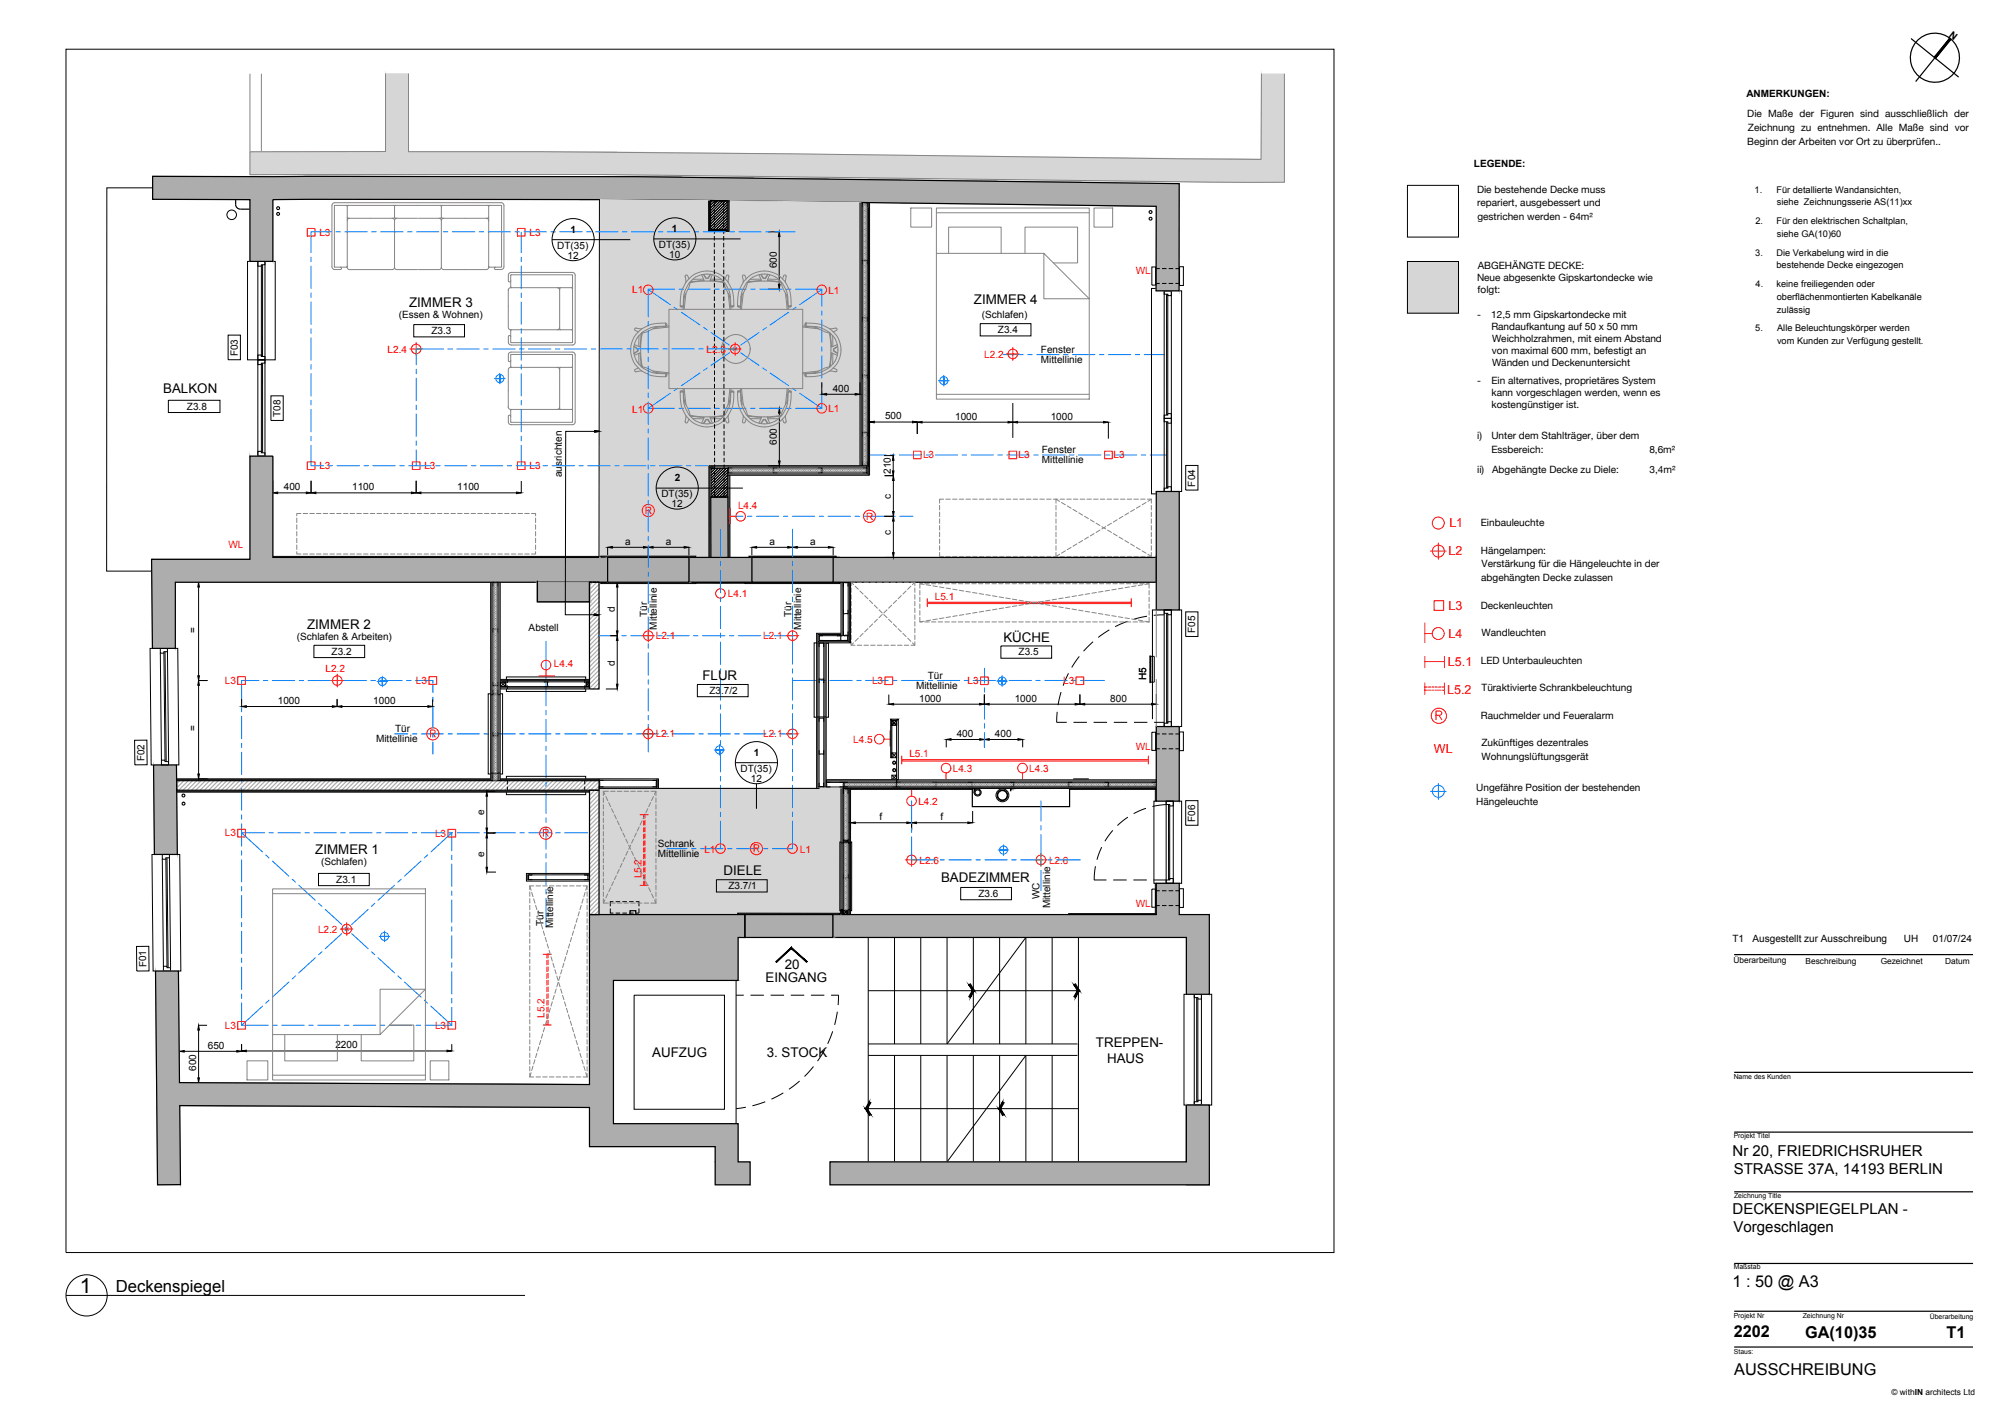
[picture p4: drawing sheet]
<svg xmlns="http://www.w3.org/2000/svg" width="420mm" height="297mm" viewBox="0 0 420 297" stroke-linecap="round" stroke-linejoin="round" font-family="sans-serif">
<defs><g id="words">
<text font-size="4.4" x="16.7" y="270.6">1</text>
<text font-size="3.5" x="24.2" y="270.5">Deckenspiegel</text>
<g font-size="3.4">
<text x="362.7" y="269.4">1 : 50 @ A3</text>
<text x="363" y="279.9">2202</text>
<text x="377.9" y="280">GA(10)35</text>
<text x="407.5" y="280.1">T1</text>
<text x="363" y="287.9">AUSSCHREIBUNG</text>
</g>
<g font-size="3.1">
<text x="362.7" y="242">Nr 20, FRIEDRICHSRUHER</text>
<text x="362.9" y="245.8">STRASSE 37A, 14193 BERLIN</text>
<text x="362.7" y="254.2">DECKENSPIEGELPLAN -</text>
<text x="362.9" y="257.8">Vorgeschlagen</text>
</g>
<g font-size="2.8">
<text x="85.6" y="64.2">ZIMMER 3</text>
<text x="203.9" y="63.7">ZIMMER 4</text>
<text x="34.2" y="82.3">BALKON</text>
<text x="64.3" y="131.7">ZIMMER 2</text>
<text x="210.1" y="134.4">KÜCHE</text>
<text x="147.1" y="142.4">FLUR</text>
<text x="66" y="178.7">ZIMMER 1</text>
<text x="151.5" y="183.1">DIELE</text>
<text x="197" y="184.7">BADEZIMMER</text>
<text x="164.3" y="202.8">20</text>
<text x="160.3" y="205.5">EINGANG</text>
<text x="136.5" y="221.2">AUFZUG</text>
<text x="160.5" y="221.2">3. STOCK</text>
<text x="229.4" y="219.2">TREPPEN-</text>
<text x="231.8" y="222.5">HAUS</text>
</g>
<g font-size="2.6" fill="#f00">
<text x="303.4" y="110.4">L1</text>
<text x="303.2" y="116.2">L2</text>
<text x="303.2" y="127.7">L3</text>
<text x="303.2" y="133.6">L4</text>
<text x="303.1" y="139.4">L5.1</text>
<text x="303" y="145.2">L5.2</text>
<text x="300.2" y="157.5">WL</text>
</g>
<g font-size="2.1">
<text x="410" y="7.3" transform="rotate(-142 410 7.3)">N</text>
<text x="365.6" y="20.4">ANMERKUNGEN:</text>
<text x="365.8" y="24.5">Die Maße der Figuren sind ausschließlich der</text>
<text x="365.9" y="27.5">Zeichnung zu entnehmen. Alle Maße sind vor</text>
<text x="308.6" y="34.9">LEGENDE:</text>
<text x="365.8" y="30.4">Beginn der Arbeiten vor Ort zu überprüfen..</text>
<text x="309.2" y="40.3">Die bestehende Decke muss</text>
<text x="309.2" y="43.2">repariert, ausgebessert und</text>
<text x="309.3" y="46.1">gestrichen werden - 64m²</text>
<text x="116.7" y="52.1">DT(35)</text>
<text x="119.4" y="48.8">1</text>
<text x="138" y="52">DT(35)</text>
<text x="140.7" y="48.6">1</text>
<text x="118.8" y="54.2">12</text>
<text x="140.1" y="54">10</text>
<text x="162.6" y="56.2" transform="rotate(-90 162.6 56.2)">600</text>
<text x="309.2" y="58.9">Neue abgesenkte Gipskartondecke wie</text>
<text x="309.4" y="56.4">ABGEHÄNGTE DECKE:</text>
<text x="309.3" y="61.4">folgt:</text>
<text x="83.5" y="66.6">(Essen &amp; Wohnen)</text>
<text x="90.3" y="69.9">Z3.3</text>
<text x="205.6" y="66.5">(Schlafen)</text>
<text x="208.9" y="69.7">Z3.4</text>
<text x="309.3" y="66.5">-</text>
<text x="312.2" y="66.5">12,5 mm Gipskartondecke mit</text>
<text x="312.2" y="69">Randaufkantung auf 50 x 50 mm</text>
<text x="312.3" y="71.5">Weichholzrahmen, mit einem Abstand</text>
<text x="49.8" y="74.6" transform="rotate(-90 49.8 74.6)">F03</text>
<text x="217.9" y="76">Mittellinie</text>
<text x="217.9" y="73.8">Fenster</text>
<text x="312.3" y="74">von maximal 600 mm, befestigt an</text>
<text x="312.3" y="76.5">Wänden und Deckenuntersicht</text>
<text x="174.3" y="82">400</text>
<text x="309.3" y="80.3">-</text>
<text x="312.2" y="80.3">Ein alternatives, proprietäres System</text>
<text x="312.2" y="82.8">kann vorgeschlagen werden, wenn es</text>
<text x="39.1" y="85.7">Z3.8</text>
<text x="58.7" y="87.3" transform="rotate(-90 58.7 87.3)">T08</text>
<text x="185.3" y="87.8">500</text>
<text x="200" y="87.8">1000</text>
<text x="220" y="87.8">1000</text>
<text x="312.2" y="85.3">kostengünstiger ist.</text>
<text x="162.6" y="93.1" transform="rotate(-90 162.6 93.1)">600</text>
<text x="218.1" y="94.8">Fenster</text>
<text x="309.2" y="92">i)</text>
<text x="312.2" y="94.8">Essbereich:</text>
<text x="312.2" y="92">Unter dem Stahlträger, über dem</text>
<text x="345.3" y="94.8">8,6m²</text>
<text x="117.6" y="99.9" transform="rotate(-90 117.6 99.9)">ausrichten</text>
<text x="141.3" y="100.8">2</text>
<text x="186.5" y="99.2" transform="rotate(-90 186.5 99.2)">210</text>
<text x="218.1" y="97">Mittellinie</text>
<text x="250.2" y="101.9" transform="rotate(-90 250.2 101.9)">F04</text>
<text x="309.2" y="99">ii)</text>
<text x="312.4" y="99">Abgehängte Decke zu Diele:</text>
<text x="345.3" y="99">3,4m²</text>
<text x="59.4" y="102.6">400</text>
<text x="73.7" y="102.6">1100</text>
<text x="95.7" y="102.6">1100</text>
<text x="138.5" y="104.1">DT(35)</text>
<text x="140.6" y="106.2">12</text>
<text x="186.5" y="104.4" transform="rotate(-90 186.5 104.4)">c</text>
<text x="186.5" y="111.9" transform="rotate(-90 186.5 111.9)">c</text>
<text x="310" y="110.1">Einbauleuchte</text>
<text x="130.9" y="114">a</text>
<text x="139.4" y="114">a</text>
<text x="161.1" y="114">a</text>
<text x="169.6" y="114">a</text>
<text x="310" y="115.9">Hängelampen:</text>
<text x="310.2" y="118.8">Verstärkung für die Hängeleuchte in der</text>
<text x="310.1" y="121.7">abgehängten Decke zulassen</text>
<text x="128.7" y="128.1" transform="rotate(-90 128.7 128.1)">d</text>
<text x="135.5" y="129.1" transform="rotate(-90 135.5 129.1)">Tür</text>
<text x="137.5" y="131.8" transform="rotate(-90 137.5 131.8)">Mittellinie</text>
<text x="165.7" y="129.1" transform="rotate(-90 165.7 129.1)">Tür</text>
<text x="167.7" y="131.8" transform="rotate(-90 167.7 131.8)">Mittellinie</text>
<text x="310" y="127.4">Deckenleuchten</text>
<text x="41.1" y="132.4" transform="rotate(-90 41.1 132.4)">=</text>
<text x="62.1" y="134.1">(Schlafen &amp; Arbeiten)</text>
<text x="69.4" y="137">Z3.2</text>
<text x="110.7" y="132.1">Abstell</text>
<text x="213.2" y="137.2">Z3.5</text>
<text x="250.2" y="132.5" transform="rotate(-90 250.2 132.5)">F05</text>
<text x="310.1" y="133.2">Wandleuchten</text>
<text x="128.7" y="139.3" transform="rotate(-90 128.7 139.3)">d</text>
<text x="194.2" y="142">Tür</text>
<text x="239.9" y="142.3" transform="rotate(-89 239.9 142.3)">H5</text>
<text x="310" y="138.9">LED Unterbauleuchten</text>
<text x="58.2" y="147.4">1000</text>
<text x="78.2" y="147.4">1000</text>
<text x="148.5" y="145.2">Z3.7/2</text>
<text x="191.8" y="144.2">Mittellinie</text>
<text x="192.4" y="146.9">1000</text>
<text x="212.4" y="146.9">1000</text>
<text x="232.4" y="146.9">800</text>
<text x="310.2" y="144.7">Türaktivierte Schrankbeleuchtung</text>
<text x="41.1" y="153" transform="rotate(-90 41.1 153)">=</text>
<text x="78.7" y="155.4">Mittellinie</text>
<text x="82.7" y="153.2">Tür</text>
<text x="200.3" y="154.3">400</text>
<text x="208.3" y="154.3">400</text>
<text x="310" y="150.5">Rauchmelder und Feueralarm</text>
<text x="30.2" y="159.4" transform="rotate(-91 30.2 159.4)">F02</text>
<text x="155" y="161.6">DT(35)</text>
<text x="157.8" y="158.3">1</text>
<text x="310.1" y="156.2">Zukünftiges dezentrales</text>
<text x="310.1" y="159.1">Wohnungslüftungsgerät</text>
<text x="157.2" y="163.7">12</text>
<text x="309" y="165.7">Ungefähre Position der bestehenden</text>
<text x="101.4" y="170.6" transform="rotate(-90 101.4 170.6)">e</text>
<text x="184.1" y="171.7">f</text>
<text x="196.9" y="171.7">f</text>
<text x="250.2" y="172" transform="rotate(-90 250.2 172)">F06</text>
<text x="309" y="168.5">Hängeleuchte</text>
<text x="101.4" y="179.4" transform="rotate(-90 101.4 179.4)">e</text>
<text x="137.7" y="179.4">Mittellinie</text>
<text x="137.7" y="177.2">Schrank</text>
<text x="67.2" y="181.1">(Schlafen)</text>
<text x="70.4" y="184.8">Z3.1</text>
<text x="152.5" y="186.1">Z3.7/1</text>
<text x="204.8" y="187.7">Z3.6</text>
<text x="217.6" y="188.3" transform="rotate(-90 217.6 188.3)">WC</text>
<text x="219.9" y="190.2" transform="rotate(-90 219.9 190.2)">Mittellinie</text>
<text x="113.8" y="193.8" transform="rotate(-90 113.8 193.8)">Tür</text>
<text x="115.8" y="194.3" transform="rotate(-90 115.8 194.3)">Mittellinie</text>
<text x="362.7" y="197.3">T1</text>
<text x="366.9" y="197.3">Ausgestellt zur Ausschreibung</text>
<text x="398.6" y="197.3">UH</text>
<text x="404.7" y="197.3">01/07/24</text>
<text x="30.6" y="202.5" transform="rotate(-91 30.6 202.5)">F01</text>
<text x="43.5" y="219.5">650</text>
<text x="70.2" y="219.5">2200</text>
<text x="41" y="224.2" transform="rotate(-90 41 224.2)">600</text>
</g>
<g font-size="2.1" fill="#f00">
<text x="66.9" y="49.3">L3</text>
<text x="110.9" y="49.3">L3</text>
<text x="237.8" y="57.4">WL</text>
<text x="132.3" y="61.3">L1</text>
<text x="173.4" y="61.4">L1</text>
<text x="81.2" y="73.8">L2.4</text>
<text x="147.9" y="73.8">L2.3</text>
<text x="206.1" y="74.9">L2.2</text>
<text x="132.3" y="86.4">L1</text>
<text x="173.4" y="86.2">L1</text>
<text x="193.2" y="95.9">L3</text>
<text x="213.2" y="95.9">L3</text>
<text x="233.1" y="95.9">L3</text>
<text x="66.9" y="98.2">L3</text>
<text x="88.9" y="98.2">L3</text>
<text x="110.9" y="98.2">L3</text>
<text x="135" y="107.6">R</text>
<text x="154.5" y="106.5">L4.4</text>
<text x="181.3" y="108.8">R</text>
<text x="47.8" y="114.7">WL</text>
<text x="152.4" y="125">L4.1</text>
<text x="195.7" y="125.6">L5.1</text>
<text x="137.3" y="133.7">L2.1</text>
<text x="159.8" y="133.7">L2.1</text>
<text x="47.1" y="143.2">L3</text>
<text x="68.1" y="140.7">L2.2</text>
<text x="87.1" y="143.2">L3</text>
<text x="116" y="139.7">L4.4</text>
<text x="182.6" y="143.2">L3</text>
<text x="202.6" y="143.2">L3</text>
<text x="222.6" y="143.2">L3</text>
<text x="137.3" y="154.3">L2.1</text>
<text x="159.8" y="154.3">L2.1</text>
<text x="178.6" y="155.5">L4.5</text>
<text x="190.4" y="158.5">L5.1</text>
<text x="199.5" y="161.6">L4.3</text>
<text x="215.5" y="161.6">L4.3</text>
<text x="237.8" y="157.1">WL</text>
<text x="192.3" y="168.5">L4.2</text>
<text x="47.1" y="175.1">L3</text>
<text x="91.1" y="175.1">L3</text>
<text x="147.5" y="178.5">L1</text>
<text x="167.5" y="178.5">L1</text>
<text x="134.3" y="183.9" transform="rotate(-90 134.3 183.9)">L5.2</text>
<text x="192.5" y="180.8">L2.6</text>
<text x="219.6" y="180.8">L2.6</text>
<text x="237.8" y="189.9">WL</text>
<text x="66.6" y="195.3">L2.2</text>
<text x="47.1" y="215.3">L3</text>
<text x="91.1" y="215.3">L3</text>
<text x="114" y="213.1" transform="rotate(-90 114 213.1)">L5.2</text>
</g>
<g font-size="1.9">
<text x="367.3" y="40.3">1.</text>
<text x="371.9" y="40.3">Für detallierte Wandansichten,</text>
<text x="367.5" y="46.9">2.</text>
<text x="371.9" y="46.9">Für den elektrischen Schaltplan,</text>
<text x="372" y="43">siehe Zeichnungsserie AS(11)xx</text>
<text x="367.5" y="53.5">3.</text>
<text x="371.9" y="53.5">Die Verkabelung wird in die</text>
<text x="372" y="49.6">siehe GA(10)60</text>
<text x="371.9" y="56.2">bestehende Decke eingezogen</text>
<text x="367.5" y="60.1">4.</text>
<text x="371.9" y="60.1">keine freiliegenden oder</text>
<text x="372" y="62.8">oberflächenmontierten Kabelkanäle</text>
<text x="372" y="65.4">zulässig</text>
<text x="367.5" y="69.3">5.</text>
<text x="372" y="69.3">Alle Beleuchtungskörper werden</text>
<text x="372" y="72">vom Kunden zur Verfügung gestellt.</text>
</g>
<g font-size="1.7">
<text x="362.9" y="201.7">Überarbeitung</text>
<text x="378" y="201.7">Beschreibung</text>
<text x="393.7" y="201.8">Gezeichnet</text>
<text x="407.2" y="201.7">Datum</text>
<text x="396" y="292">© withIN architects Ltd</text>
</g>
<g font-size="1.4">
<text x="362.9" y="225.8">Name des Kunden</text>
<text x="362.9" y="238.3">Projekt Titel</text>
<text x="363" y="250.7">Zeichnung Title</text>
<text x="362.9" y="265.7">Maßstab</text>
<text x="362.9" y="275.9">Projekt Nr</text>
<text x="377.4" y="275.9">Zeichnung Nr</text>
<text x="404" y="276.1">Überarbeitung</text>
<text x="363" y="283.4">Staus:</text>
</g>
</g></defs>
<!-- layer: A-Text-00 Dimension -->
<g fill="none" stroke="#007fff" stroke-width=".21">
<path d="M65.1 48.6v4.3M65.1 53.8v1M65.1 55.7v4.7M65.1 48.5h4.3M70.3 48.5h1M72.2 48.5h4.7M77.8 48.5h1M79.7 48.5h4.7M85.3 48.5h1M87.2 48.5h4.7M92.8 48.5h1M94.7 48.5h4.7"/>
<path d="M100.3 48.5h1M102.2 48.5h4.7M107.8 48.5h1M109.1 48.6v4.3M109.1 53.8v1M109.1 55.7v4.7M109.7 48.5h4.7M115.3 48.5h1M117.2 48.5h4.7M122.8 48.5h1M124.7 48.5h4.7M130.3 48.5h1"/>
<path d="M132.2 48.5h4.7M137.8 48.5h1M139.7 48.5h4.7M145.3 48.5h1M147.2 48.5h4.7M152.8 48.5h1M154.7 48.5h4.7M160.3 48.5h1M162.2 48.5h4.2M65.1 61.3v1M65.1 63.2v4.7M65.1 68.8v1"/>
<path d="M65.1 70.7v4.7M65.1 76.3v1M65.1 78.2v4.7M87.1 73h5.7M87.1 73v3.4M87.1 77.3v.9M87.1 79.2v4.7M93.8 73h.9M95.6 73h4.7M101.3 73h.9M103.1 73h4.7M103.5 79.2h2.2"/>
<path d="M104 79.2h1.3M104.6 78.1v1.8M104.6 78.6v1.8M108.8 73h.9M109.1 61.3v1M109.1 63.2v4.7M109.1 68.8v1M109.1 70.7v4.7M109.1 76.3v1M109.1 78.2v4.7M110.7 73h4.6M116.3 73h.9"/>
<path d="M118.1 73h4.7M123.8 73h.9M125.6 73h4.7M131.3 73h.9M133.2 73h4.6M135.7 60.6l4.6 3.2M135.7 67.3v.9M135.7 69.1v4.7M135.7 74.8v.9M135.7 76.6v4.7M138.8 73h.9M140.6 73h4.7"/>
<path d="M141.1 64.3l.8 .5M141.2 60.5h-5.5v5.8M142.2 60.5h.9M142.7 65.4l3.8 2.6M144 60.5h4.7M146.3 73h.9M146.5 78.1l-3.8 2.6M147.3 68.6l.8 .5M148.1 77l-.8 .5M148.1 73h5.8M148.8 69.6l3.9 2.7M149.7 60.5h.9"/>
<path d="M151.5 60.5h4.7M152.7 73.8l-3.9 2.7M153.5 72.8l.8 .5M154.3 72.8l-.8 .5M155 73.8l3.9 2.7M157.2 60.5h.9M158.9 69.6l-3.9 2.7M159 60.5h4.7M159.7 77l.7 .5M160.4 68.6l-.7 .5M161.2 78.1l3.9 2.6M164.7 60.5h.9"/>
<path d="M165.1 65.4l-3.9 2.6M166.5 60.5h5.5M166.6 64.3l-.7 .5M167.4 63.8l4.6-3.2v3.5M172 65.1v.9M172 67v4.6M172 72.6v.9M172 74.5v4.6M196.5 79.7h2.2M197 79.7h1.2M197.6 78.6v1.7M197.6 79.1v1.7"/>
<path d="M210 74.2h4.2M215.2 74.2h.9M217 74.2h4.7M222.7 74.2h.9M224.5 74.2h4.7M230.1 74.2h1M232 74.2h4.7M237.7 74.2h.9M239.5 74.2h4.2M65.1 83.8v1M65.1 85.7v4.7M65.1 91.3v1"/>
<path d="M65.1 93.2v4.3h2.7M68.7 97.5h.9M70.6 97.5h4.7M76.2 97.5h.9M78.1 97.5h4.7M83.7 97.5h.9M85.6 97.5h4.7M87.1 84.8v.9M87.1 86.7v4.7M87.1 92.3v.9M87.1 94.2v3.3M91.2 97.5h.9"/>
<path d="M93.1 97.5h4.7M98.7 97.5h.9M100.6 97.5h4.7M106.2 97.5h.9M108.1 97.5h4.7M109.1 83.8v1M109.1 85.7v4.7M109.1 91.3v1M109.1 93.2v4.3M113.7 97.5h.9M115.6 97.5h4.7M121.2 97.5h.9"/>
<path d="M123.1 97.5h4.7M128.7 97.5h.9M130.6 97.5h4.7M135.7 82.3v.9M135.7 84.1v4.7M135.7 89.8v.9M135.7 91.6v4.7M135.7 97.3v.9M135.7 99.1v4.7M136.2 97.5h.9M138.1 97.5h4.7M140.3 82.3l-4.6 3.2h5.5"/>
<path d="M141.9 81.3l-.8 .5M142.2 85.5h.9M143.7 97.5h.9M144 85.5h4.7M145.6 97.5h2.6M149.7 85.5h.9M151.5 85.5h4.7M157.2 85.5h.9M159 85.5h4.7M164.7 85.5h.9M165.9 81.3l.7 .5M166.5 85.5h5.5"/>
<path d="M167.4 82.3l4.6 3.2M172 80.1v.9M172 82v3.5M182 95.2h3.5M186.4 95.2h.9M188.3 95.2h4.7M193.9 95.2h1M195.8 95.2h4.7M201.4 95.2h.9M203.3 95.2h4.7M208.9 95.2h.9M210.8 95.2h4.7"/>
<path d="M216.4 95.2h1M218.3 95.2h4.7M223.9 95.2h.9M225.8 95.2h4.7M231.4 95.2h1M233.3 95.2h4.7M238.9 95.2h1M240.8 95.2h3.4M135.7 104.8v.9M135.7 106.6v4.7M135.7 112.3v.9M135.7 114.1v4.7"/>
<path d="M135.7 119.8v.9M150.8 110.8v5.8M150.8 117.5v1M150.8 119.4v4.7M152.8 108.1h2.8M156.5 108.1h.9M158.4 108.1h4.7M164 108.1h.9M165.9 108.1h4.7M165.9 110.8v5.8M165.9 117.5v.9M165.9 119.4v4.7"/>
<path d="M171.5 108.1h.9M173.4 108.1h4.7M179 108.1h.9M180.9 108.1h4.7M186.5 108.1h.9M188.4 108.1h2.7M114.3 134.3v6M125.4 133.1h3.9M130.2 133.1h.9M132.1 133.1h4.7M135.7 121.6v4.7M135.7 127.3v.9"/>
<path d="M135.7 129.1v4.7M135.7 134.8v.9M135.7 136.6v4.7M137.7 133.1h.9M139.6 133.1h4.7M145.2 133.1h.9M147.1 133.1h4.7M150.8 125v1M150.8 126.9v4.7M150.8 132.5v1M150.8 134.4v4.7M152.7 133.1h.9"/>
<path d="M154.6 133.1h4.7M160.2 133.1h.9M162.1 133.1h3.8M165.9 125v.9M165.9 126.9v4.7M165.9 132.5v.9M165.9 134.4v4.7M165.9 140v.9M206.1 139.9v3.1M50.6 148.1v.9M50.6 149.9v4.7M50.6 155.6v.9"/>
<path d="M50.6 157.5v4.6M54.2 142.5h-3.6v4.6M55.1 142.5h1M57 142.5h4.7M62.6 142.5h1M64.5 142.5h4.7M70.1 142.5h1M72 142.5h4.7M77.6 142.5h1M78.9 142.7h2.2M79.4 142.7h1.3M79.5 142.5h4.7"/>
<path d="M80 141.6v1.7M80 142v1.8M82.6 153.6h2.8M85.1 142.5h1M86.3 153.6h1M87 142.5h3.6v2.5M88.2 153.6h4.7M90.6 145.9v1M90.6 147.8v4.7M90.6 153.4v1M90.6 155.3v2.6M93.8 153.6h1"/>
<path d="M95.7 153.6h4.7M101.3 153.6h.9M103.2 153.6h4.7M108.8 153.6h1M110.7 153.6h4.7M114.3 141.2v.9M114.3 143.1v4.7M114.3 148.7v.9M114.3 150.6v4.7M114.3 156.2v.9M114.3 158.1v4.7M116.3 153.6h1"/>
<path d="M118.2 153.6h4.7M123.8 153.6h.9M125.7 153.6h4.7M131.3 153.6h1M133.2 153.6h4.7M135.7 142.3v.9M135.7 144.1v4.7M135.7 149.8v.9M135.7 151.6v5.8M138.8 153.6h1M140.7 153.6h4.7M146.3 153.6h.9"/>
<path d="M148.2 153.6h4.7M149.5 157h2.2M150 157h1.2M150.6 155.9v1.7M150.6 156.4v1.7M150.8 140v1M150.8 141.9v4.7M150.8 147.5v1M150.8 149.4v4.7M150.8 155v1M150.8 156.9v4.7M153.8 153.6h1"/>
<path d="M155.7 153.6h4.7M161.3 153.6h1M163.2 153.6h2.7M165.9 142.4h5M165.9 141.9v4.7M165.9 147.5v.9M165.9 149.4v4.7M165.9 155v.9M165.9 156.9v4.7M171.8 142.4h1M173.7 142.4h4.7M179.3 142.4h1"/>
<path d="M181.2 142.4h4.7M186.9 142.4h.9M188.7 142.4h4.7M194.3 142.4h1M196.2 142.4h4.7M201.8 142.4h1M203.7 142.4h4.7M206.1 144v.9M206.1 145.8v4.7M206.1 151.5v.9M206.1 153.3v3.2M208.7 142.6h2.2"/>
<path d="M209.2 142.6h1.2M209.4 142.4h.9M209.8 141.5v1.7M209.8 141.9v1.8M211.2 142.4h4.7M216.8 142.4h1M218.7 142.4h4.7M224.3 142.4h1M226.2 142.4h5M50.6 163.1v.9M50.6 164.9v4.7M50.6 170.6v.9"/>
<path d="M50.6 172.4v4.7M50.6 178.1v.9M50.6 180v4.6M55.4 174.3h-4.8l4.4 4M55.6 179l.7 .6M56.3 174.3h1M58.2 174.3h4.7M63.8 174.3h1M65.7 174.3h4.7M71.3 174.3h1M73.2 174.3h4.7M78.8 174.3h1"/>
<path d="M80.7 174.3h4.7M86.3 174.3h1M88.2 174.3h4.7M89.5 179l-.7 .6M93.8 174.3h1M94.6 178.1v-3.8l-4.4 4M94.6 179v1M95.7 174.3h4.7M101.3 174.3h1M103.2 174.3h4.7M108.8 174.3h1M110.7 174.3h4.7"/>
<path d="M114.3 163.7v.9M114.3 165.6v4.7M114.3 171.2v.9M114.3 173.1v4.7M114.3 178.7v.9M116.3 174.3h1M118.2 174.3h4.8M139.6 177.6h4.3M144.8 177.6h.9M146.7 177.6h4.7M150.8 162.5v1M150.8 164.4v4.7"/>
<path d="M150.8 170v1M150.8 171.9v5.7M152.3 177.6h.9M154.2 177.6h4.7M159.8 177.6h.9M165.9 171.9v5.7h-4.2M165.9 162.5v.9M165.9 164.4v4.7M165.9 170v.9M190.8 180h5.1M190.8 167.7v4.7M190.8 173.3v1"/>
<path d="M190.8 175.2v4.7M196.8 180h.9M198.7 180h4.7M204.3 180h.9M206.2 180h4.7M209 177.9h2.2M209.5 177.9h1.2M210.1 176.8v1.8M210.1 177.3v1.8M211.8 180h.9M213.7 180h4.7M217.9 167.7v4.2"/>
<path d="M217.9 172.8v1M217.9 174.7v4.7M219.3 180h.9M221.2 180h5M50.6 185.6v.9M50.6 187.4v4.7M50.6 193.1v.9M50.6 194.9v4.7M57 180.2l3.5 3.2M61.2 184l.7 .7M62.6 185.3l3.4 3.2M66.7 189.1l.7 .6"/>
<path d="M67.4 199.2l-.7 .7M68.1 190.4l3.4 3.1M71.5 195.4l-3.4 3.2M72.2 194.2l.7 .6M72.9 194.2l-.7 .6M73.6 195.4l3.5 3.2M77.1 190.4l-3.5 3.1M77.8 199.2l.7 .7M78.5 189.1l-.7 .6M79.4 196h2.2M79.9 196h1.2M80.5 194.9v1.8"/>
<path d="M80.5 195.4v1.7M82.6 185.3l-3.5 3.2M84 184l-.7 .7M88.1 180.2l-3.4 3.2M94.6 180.9v4.7M94.6 186.5v.9M94.6 188.4v4.7M94.6 194v.9M94.6 195.9v4.7M114.3 180.6v4.7M114.3 186.2v.9M114.3 188.1v6"/>
<path d="M217.9 180.3v1M217.9 182.2v4.2M50.6 214.6h5.6M50.6 200.6v.9M50.6 202.5v4.6M50.6 208.1v.9M50.6 209.9v4.7M55 210.6l-4.4 4M56.3 209.4l-.7 .6M57.1 214.6h1M59 214.6h4.7M60.5 205.6l-3.5 3.1"/>
<path d="M61.9 204.3l-.7 .6M64.6 214.6h.9M66 200.5l-3.4 3.2M66.5 214.6h4.7M72.1 214.6h.9M74 214.6h4.7M79.1 200.5l3.5 3.2M79.6 214.6h1M81.5 214.6h4.7M83.3 204.3l.7 .6M84.7 205.6l3.4 3.1M87.1 214.6h.9"/>
<path d="M88.8 209.4l.7 .6M90.2 210.6l4.4 4M94.6 210.9v3.7h-5.6M94.6 201.5v1M94.6 203.4v4.7M94.6 209v.9"/>
<circle cx="104.6" cy="79.2" r=".84"/>
<circle cx="197.6" cy="79.7" r=".85"/>
<circle cx="80" cy="142.7" r=".84"/>
<circle cx="150.6" cy="157" r=".85"/>
<circle cx="209.8" cy="142.6" r=".85"/>
<circle cx="210.1" cy="177.9" r=".85"/>
<circle cx="80.5" cy="196" r=".84"/>
</g>
<!-- layer: A-630 Lights -->
<g fill="none" stroke="#f00" stroke-width=".21">
<path d="M64.3 47.8h1.6v1.6h-1.6zM108.3 47.8h1.6v1.6h-1.6zM85.8 73h2.6M87.1 71.7v2.7M152.6 73h2.6M153.9 71.7v2.7M210.7 74.1h2.6M212 72.7v2.7M64.3 96.7h1.6v1.6h-1.6zM86.3 96.7h1.6v1.6h-1.6zM108.3 96.7h1.6v1.6h-1.6zM191.2 94.4h1.6v1.6h-1.6z"/>
<path d="M211.2 94.4h1.6v1.6h-1.6zM231.2 94.4h1.6v1.6h-1.6zM152.8 108.1h1.3M152.8 106.3v3.3M299.5 115.4h3.3M301.1 113.7v3.3M134.4 133.1h2.6M135.7 131.7v2.7M149.3 122h3.3M150.8 122v1.2M164.6 133.1h2.6M165.9 131.9v2.7"/>
<path d="M194.1 126.1h42.8M194.1 125.3v1.7M194.2 126.3h42.7M236.8 125.3v1.7M298.3 132.6h1.6M298.3 130.4v4.1M298.3 137.4v2.4M298.3 138.5h4.1M300.2 125.8h2v2h-2zM302.4 137.4v2.4M49.8 141.7h1.6v1.6h-1.6zM69.3 142.5h2.6"/>
<path d="M70.6 141.1v2.7M89.8 141.7h1.6v1.6h-1.6zM90.1 153.5h.9l.1-.2-.1-.3-.9-.2v1.5M90.6 153.5l.5 .8M112.8 141.5h3.3M114.3 140.2v1.3M134.4 153.6h2.6M135.7 152.3v2.7M164.6 153.6h2.6M165.9 152.3v2.7M185.1 154.7h1.2M185.3 141.7h1.6v1.6h-1.6z"/>
<path d="M186.3 153v3.2M188.8 159h51.6M188.8 158.2v1.7M188.8 159.3h51.7M205.3 141.7h1.6v1.6h-1.6zM225.3 141.7h1.6v1.6h-1.6zM240.4 158.2v1.7M298.3 143v2.3M298.3 143.8h.5M298.3 144.5h.5M299 143.8h.5M299 144.5h.5"/>
<path d="M299.8 143.8h.4M299.8 144.5h.4M300.5 143.8h.4M300.5 144.5h.4M301.2 143.8h.4M301.2 144.5h.4M301.9 143.8h.5M301.9 144.5h.5M302.4 143v2.3M49.8 173.6h1.6v1.6h-1.6zM93.8 173.6h1.6v1.6h-1.6zM113.8 174.3l.8-.1 .1-.3-.3-.3h-.6v1.5"/>
<path d="M114.3 174.3l.4 .8M134 170.6h1.7M134.8 170.5v.9M134.8 171.8v1M134.8 173.2v1M134.8 174.6v1M134.8 176v1M134.8 177.5v.9M134.8 178.9v.9M135 170.4v.9M135 171.7v1M135 173.2v.9"/>
<path d="M135 174.6v.9M135 176v.9M135 177.4v.9M135 178.8v.9M157.9 177.5h.8l.2-.2-.1-.3-.9-.2v1.5M158.4 177.5l.5 .8M189.5 180h2.6M190.8 165.4v1.3M190.8 178.7v2.6M198.1 161.8v1.2M214.1 161.8v1.2M216.6 180h2.6"/>
<path d="M217.9 178.7v2.6M71.3 194.5h2.6M72.6 193.1v2.7M113.7 199.8h1.7M114.5 199.7v.9M114.7 199.6v.9M134 185.3h1.7M134.8 180.3v.9M134.8 181.7v.9M134.8 183.1v.9M134.8 184.5v.8M135 180.2v.9"/>
<path d="M135 181.6v.9M135 183v.9M135 184.4v.9M49.8 213.8h1.6v1.6h-1.6zM93.8 213.8h1.6v1.6h-1.6zM113.7 214.6h1.7M114.5 201v1M114.5 202.5v.9M114.5 203.9v.9M114.5 205.3v.9M114.5 206.7v.9M114.5 208.1v.9"/>
<path d="M114.5 209.5v.9M114.5 210.9v.9M114.5 212.3v.9M114.5 213.7v.9M114.7 201v.9M114.7 202.4v.9M114.7 203.8v.9M114.7 205.2v.9M114.7 206.6v.9M114.7 208v.9M114.7 209.4v.9M114.7 210.8v1"/>
<path d="M114.7 212.2v1M114.7 213.6v.9"/>
<circle cx="87.1" cy="73.1" r="1"/>
<circle cx="135.7" cy="60.7" r="1"/>
<circle cx="153.9" cy="73.1" r="1"/>
<circle cx="172" cy="60.7" r="1"/>
<circle cx="212" cy="74.1" r="1"/>
<circle cx="135.7" cy="85.5" r="1"/>
<circle cx="172" cy="85.5" r="1"/>
<circle cx="135.7" cy="106.9" r="1.28"/>
<circle cx="155.1" cy="108.1" r="1"/>
<circle cx="182" cy="108.1" r="1.28"/>
<circle cx="301.1" cy="109.5" r="1.25"/>
<circle cx="301.1" cy="115.4" r="1.25"/>
<circle cx="114.3" cy="139.2" r="1"/>
<circle cx="135.7" cy="133.1" r="1"/>
<circle cx="150.8" cy="124.2" r="1"/>
<circle cx="165.9" cy="133.1" r="1"/>
<circle cx="301.1" cy="132.6" r="1.25"/>
<circle cx="70.6" cy="142.5" r="1"/>
<circle cx="90.6" cy="153.6" r="1.28"/>
<circle cx="135.7" cy="153.6" r="1"/>
<circle cx="165.9" cy="153.6" r="1"/>
<circle cx="184.1" cy="154.7" r="1"/>
<circle cx="114.3" cy="174.4" r="1.28"/>
<circle cx="150.8" cy="177.6" r="1"/>
<circle cx="158.4" cy="177.6" r="1.28"/>
<circle cx="165.9" cy="177.6" r="1"/>
<circle cx="190.8" cy="167.7" r="1"/>
<circle cx="190.8" cy="180" r="1"/>
<circle cx="198.1" cy="160.8" r="1"/>
<circle cx="214.1" cy="160.8" r="1"/>
<circle cx="217.9" cy="180" r="1"/>
<circle cx="72.6" cy="194.5" r="1"/>
</g>
<!-- layer: A-Dimensions -->
<g fill="none" stroke="#000" stroke-width=".21">
<path d="M160.9 48.5h2.3M163.1 49.5v10M160.7 60.5h2.5M124.5 90.3h-6.1l-.1 38.4h6.1M124.5 90.1l1 .2-1 .2zM160.8 97.5h2.4M160.9 85.5h2.3M163.2 86.5v10M172 80v2.6M173 82.5h6M180 80v2.6M182 88.3v3.3"/>
<path d="M183 88.3h8M185.1 95.4h1.9M185.2 99.6h1.9M187 96.4v2.2M192 88.3v2.5M193 88.4h18M212 84.4v7.3M213 88.4h18M232 88.3v3.5M57.1 100.6v2.6M58.1 103.2h6M65.1 100.6v2.6"/>
<path d="M66.1 103.2h20M87.1 100.6v2.6M88.1 103.2h20M109.1 100.7v2.5M127.2 114.5v1.7M128.2 114.6h6.5M135.7 114.5v2.2M136.7 114.6h6.5M144.2 114.5v1.8M157.4 114.5v1.7M158.4 114.6h6.5M165.9 114.5v2.1"/>
<path d="M166.9 114.6h6.5M174.4 114.5v1.8M185.1 108.1h2M185.3 116.7h1.8M187 100.6v6.5M187 109.1v6.6M41.5 121.9h1.9M41.6 122.9v18.6M124.4 128.5l1 .2-1 .2zM127.4 121.9h1.9M127.8 133.1h1.5M129.2 122.9v9.2"/>
<path d="M129.2 134.1v9.1M41.5 142.5h2M41.6 143.5v18.5M50.6 146.3v1.6M51.6 147.9h18M70.6 146.3v1.6M71.6 147.9h18M90.6 146.4v1.5M126.8 144.2h2.5M186.1 145.4v2M187.1 147.4h18M198.1 154.8v1.6"/>
<path d="M199.1 154.8h6M206.1 145.3v2.1M206.1 154.8v1.6M207.1 147.4h18M207.1 154.8h6M214.1 154.8v1.6M226.1 145.3v2.1M227.1 147.4h14M242.1 145.3v2.1M41.5 163h2M101.9 174.3h1.9M101.9 165.7h1.8"/>
<path d="M101.9 174.4h1.8M101.9 166.7v6.6M101.9 175.4v6.2M178.1 172.2v1.5M179.1 172.2h10.7M190.8 172.2v1.5M191.8 172.2h10.8M203.6 169.8v2.5M101.9 182.6h1.9M41.5 214.6h1.9M41.6 215.6v10M50.6 218.6v1.5"/>
<path d="M51.6 220h42M94.6 218.6v1.4M37.6 220v1.9M38.6 220.1h11M41.5 226.6h2"/>
<circle cx="18.1" cy="271.2" r="4.3"/>
</g>
<g fill="#000" stroke="#000" stroke-width=".21">
<path d="M163 59.5h.3l-.2 1zM163.1 48.5l.2 1h-.3zM163 96.5h.3l-.1 1zM163.2 85.5l.1 1h-.3zM172 82.5l1-.1v.3zM179 82.4l1 .1-1 .2zM182 88.3l1-.1v.3zM186.8 98.6h.3l-.1 1zM187 95.4l.1 1h-.3zM191 88.2l1 .1-1 .2zM192 88.4l1-.2v.3zM211 88.2l1 .2-1 .1z"/>
<path d="M212 88.4l1-.2v.3zM231 88.2l1 .2-1 .1zM57.1 103.2l1-.2v.3zM64.1 103l1 .2-1 .1zM65.1 103.2l1-.2v.3zM86.1 103l1 .2-1 .1zM87.1 103.2l1-.2v.3zM108.1 103l1 .2-1 .1zM127.2 114.6l1-.2v.3zM134.7 114.4l1 .2-1 .1zM135.7 114.6l1-.2v.3zM143.2 114.4l1 .2-1 .1z"/>
<path d="M157.4 114.6l1-.2v.3zM164.9 114.4l1 .2-1 .1zM165.9 114.6l1-.2v.3zM173.4 114.4l1 .2-1 .1zM186.9 107.1h.3l-.2 1zM187 99.6l.2 1h-.3zM187 108.1l.2 1h-.3zM186.9 115.7h.3l-.2 1zM41.6 121.9l.1 1h-.3zM129 132.1h.4l-.2 1zM129.2 121.9l.2 1h-.4zM129.2 133.1l.2 1h-.4z"/>
<path d="M41.4 141.5h.3l-.1 1zM41.6 142.5l.1 1h-.3zM50.6 147.9l1-.2v.4zM69.6 147.7l1 .2-1 .2zM70.6 147.9l1-.2v.4zM89.6 147.7l1 .2-1 .2zM129 143.2h.4l-.2 1zM186.1 147.4l1-.2v.4zM198.1 154.8l1-.2v.4zM205.1 147.2l1 .2-1 .2zM205.1 154.6l1 .2-1 .2zM206.1 147.4l1-.2v.4z"/>
<path d="M206.1 154.8l1-.2v.4zM213.1 154.6l1 .2-1 .2zM225.1 147.2l1 .2-1 .2zM226.1 147.4l1-.2v.4zM241.1 147.2l1 .2-1 .2zM41.4 162h.3l-.1 1zM101.7 173.3h.4l-.2 1zM101.9 165.7l.2 1h-.4zM101.9 174.4l.2 1h-.4zM178.1 172.2l1-.1v.3zM189.8 172.1l1 .1-1 .2zM190.8 172.2l1-.1v.3z"/>
<path d="M202.6 172.1l1 .1-1 .2zM101.7 181.6h.4l-.2 1zM37.6 220.1l1-.2v.3zM41.6 214.6l.1 1h-.3zM49.6 219.9l1 .2-1 .1zM50.6 220l1-.2v.4zM93.6 219.8l1 .2-1 .2zM41.4 225.6h.3l-.1 1z"/>
<path d="M124.5 90.1l1 .2h-1zM124.5 90.3v.2l1-.2z"/>
<path d="M124.4 128.5l1 .2h-1zM124.4 128.7v.2l1-.2z"/>
</g>
<g fill="none" stroke="#848484" stroke-width=".21">
<path d="M71.3 55.9l.2 .2-.2 .3h-1.3l-.4-.2-.1-.3v-12.9l.1-.3 .4-.3h35.1l.4 .6v12.9l-.2 .3-.3 .2h-1.3l-.2-.3 .3-.2M72.5 43l.2 .2 .1 13.1 .3 .1h9.1l.3-.1 .1-.4M72.7 55.7l-.2 .2h-2.5l.1-12.9h34.8l.1 12.8-2.5 .1-.2-.2M72.7 45.5l.2 .2h9.5l.2-.2M72.9 43l-.2 .2M73.2 45.7l-.3 .1-.2 .4M82.1 45.7l.4 .2 .1 .3M82.4 43l.2 .2M82.6 45.5l.2 .2h4.6M82.6 55.9l.1 .4 .3 .1h4.4M82.6 43.2v2.3M82.6 46.2v9.7"/>
<path d="M82.8 43l-.2 .2M83.1 45.7l-.3 .1-.2 .4M91.9 45.7l.4 .2 .1 .3M92.2 43l.2 .2M92.4 45.5l.2 .2h9.5l.2-.2M92.4 45.5l-.2 .2h-4.6M92.4 55.9l-.1 .4-.3 .1h-4.4M92.4 43.2v2.3M92.4 46.2v9.7M92.6 43l-.2 .2M92.9 45.7l-.4 .2-.1 .3M101.8 45.7l.3 .1 .2 .4"/>
<path d="M102.1 43l.2 .2M102.5 43l-.2 .1v12.9l-.1 .3-.3 .1h-9.1l-.3-.1-.1-.4M106.9 58.8l-.2 .2-.3-.1v-1.4l.2-.3 .3-.2h13l.3 .2 .2 .3v14.2l-.2 .4-13.3 .1-.2-.1-.3-.4v-1.3l.3-.2 .2 .3M143.4 57.9l.2 1.1M143.4 57.9l.1-.2 .3-.1 .4 .8M143.6 59l1.8-1.6 1.2-.5 1.3-.2 1.1 .1 1.5 .5 .9 .7 1 1M143.6 59l-1 2.1-.2 3M144.4 59.1h.1M144.5 59.3l-.9 2.1-.4 3.4M144.6 58.9h.7M146.9 57.5l.5 1.3-2.9 .4 .8-.3 2.1-.2M147.2 57.4l.6 1"/>
<path d="M147.3 58.4l-2.3 .1M147.3 57.4l.7 .9 .7-.9M147.4 58.8h1.2M148 57.4l1.4 .2 .9 .4 1.5 1.3 1 2.2 .2 2.5 .6 .1h-.5M148 57.4l-1.3 .2-1 .4-1.5 1.3-.9 1.9-.3 2.8-.5 .1h.5M148.7 58.4l2.3 .1M148.8 57.4l-.6 1M149.1 57.5l-.5 1.3 3 .4-.9-.3-2-.2M151.4 58.9h-.7M151.6 59.3l.8 2.2 .4 3.3M151.6 59.1h.1M152.4 59l1 2.2 .2 2.9"/>
<path d="M152.6 57.9v-.2l-.3-.1-.5 .8M152.6 57.9l-.2 1.1M155.4 57.9l.2 1.1M155.4 57.9l.1-.2 .3-.1 .4 .8M155.6 59l1.8-1.6 1.2-.5 1.3-.2 1.1 .1 1.5 .5 .9 .7 1 1M155.6 59l-1 2.1-.2 3M156.4 59.1h.1M156.5 59.3l-.9 2.1-.4 3.4M156.6 58.9h.7M158.9 57.5l.5 1.3-3 .4 .5-.2M159.2 57.4l.6 1M159.3 58.4l-2.3 .1"/>
<path d="M159.3 57.4l.7 .9 .7-.9M159.4 58.7l-2.5 .3M159.4 58.8h1.2M160 57.4l1.4 .2 .9 .4 1.5 1.3 .9 1.9 .3 2.8 .6 .1h-.5M160 57.4l-1.3 .2-1 .4-1.5 1.3-1 2.2-.2 2.5-.5 .1h.5M160.7 58.4l2.3 .1M160.8 57.4l-.6 1M161.1 57.5l-.5 1.3 3 .4-.9-.3-2-.2M163.4 58.9h-.7M163.6 59.3l.8 2.1 .4 3.4M163.6 59.1h.1M164.4 59l1 2.1 .2 3"/>
<path d="M164.6 57.9v-.2l-.3-.1-.5 .8M164.6 57.9l-.2 1.1M190.7 43.5h4.3v4h-4.3zM196 43.5h32v40h-32zM196 44.5h32M196 53h22.5M198.6 53v-5.5h11v5.5M214.6 53v-5.5h11v7.5h-5.1M218.5 53l9.5 9.5h-9.5zM229 43.5h3.9v4h-3.9zM106.4 60.6v8l.2 .3 13.1 .1 .2 .2M106.9 75.5l-.2 .2-.3-.2v-1.3l.1-.3 .4-.2h13l.3 .2 .2 .3v14.2l-.2 .4-13.3 .1-.2-.1-.3-.4v-1.3l.3-.2 .2 .3"/>
<path d="M107.1 60.2l-.2-.1 .1-2.6 12.9 .1-.1 14.1h-12.8l-.1-2.5 .2-.2M107.1 76.9l-.2-.2 .1-2.5 12.9 .1-.1 14.1h-12.8l-.1-2.5 .2-.2M116.7 60.2l.3 .1 .2 .4M116.7 76.9l.3 .1 .2 .4M117.2 60.3v8.6l.2 .1M117.2 68.5l-.2 .4-.3 .1M117.4 60.2l-.2 .2M117.4 76.9l-.2 .1v8.6M119.7 60.2l.2 .2M119.7 76.9l.2 .2M119.9 68.8l-.2 .2M119.9 60l-.2 .2h-12.8l-.4 .2-.1 .3"/>
<path d="M119.9 76.7l-.2 .2-13.1 .1-.2 .3v8M132.7 73.2l.2 1.4 .4 1 1.3 1.4 1.9 1 2.8 .2 .1 .6v-.5M132.7 72.6l.9 .6-.9 .7M132.7 72.5l1 .6M132.8 74.4l1.3-.5 .4 2.9-.2-.4M132.8 72.1l1.3 .5 .4-2.9-.3 .9-.2 2M133 69.2l.7 .3M133.1 68.7l1.2 .1M133.2 68.7l-.3 .1 .1 .4M133.7 73.4l-1 .6M133.7 77l-.8 .5 .1 .3h.2M133.7 74l.1 2.2"/>
<path d="M133.8 70.3l-.1 2.2M134 73.9l.3 2.5M134.1 72.6v1.3M134.2 69.9v.7M134.2 75.9v.7M134.3 77.7l-1.2 .1M134.3 77.7l2.1 .9 3 .2M134.3 68.8l-1.6 1.8-.5 1.3-.2 1.2 .1 1.1 .5 1.5 .6 .9 1.1 1.1M134.3 69.7h.1M134.4 76.8h-.1M134.6 76.8l2 .8 3.4 .4M136.7 77.7l.8 .5-.2-.2 2.7 .3"/>
<path d="M139.3 67.7h.2a.31 .31 0 0 1 .1 .4 .31 .31 0 0 1-.3 .2M139.3 67.6v.1M139.3 67.7l-2.9 .2-2.1 .9M139.3 78.8v.1M139.3 67.7h.1M139.4 78.3l-.1-.1a.31 .31 0 0 1 .3 .3 .31 .31 0 0 1-.3 .3M139.4 68.2l-.1 .1M139.4 68.2v-.5l-.1 .6-2.8 .2-1.9 1-1.3 1.4-.4 1-.2 1.4M140 68.2l-2.7 .3 .2-.1-.8 .4M140 68.5l-3.4 .4-2 .8M140 64.8h28v16.5h-28zM142.4 64v.1"/>
<path d="M142.4 64l.1 .2a.31 .31 0 0 0 .3 .1 .31 .31 0 0 0 .2-.2M143.6 61.4l-.5 .8 .2-.2-.3 2.8M152.4 61.4l.5 .8-.1-.2 .2 2.8M153 64.1h.1M153.6 64l-.1 .2a.31 .31 0 0 1-.3 .1 .31 .31 0 0 1-.2-.2M153.6 64v.1M154.4 64v.1M154.4 64l.1 .2a.31 .31 0 0 0 .3 .1 .31 .31 0 0 0 .2-.2M154.4 64.1h.1M155 64.1h.1M155.6 61.4l-.5 .8 .2-.2-.3 2.8M164.4 61.4l.5 .8-.1-.2 .2 2.8"/>
<path d="M165 64.1h.1M165.6 64.1h.1M165.6 64l-.1 .2a.31 .31 0 0 1-.3 .1 .31 .31 0 0 1-.2-.2M165.6 64v.1M168 68.2l2.8 .3-.2-.1 .8 .4M168 68.5l2 .2a4 4 0 0 1 2.5 .7l1 .3M168.7 68.2v-.5l.1 .6 2.8 .2 1.9 1 1.3 1.4 .4 1 .2 1.4M168.7 78.3h.1M168.7 68.2h.1M168.7 78.8h.1M168.7 67.7h.1M168.7 67.7l2.9 .2 2.2 .9"/>
<path d="M168.7 78.2a.32 .32 0 0 0-.2 .3 .32 .32 0 0 0 .3 .4v-.1M168.7 78.8l.1 .1M168.8 67.7h-.2a.3 .3 0 0 0-.1 .4 .3 .3 0 0 0 .2 .2M168.8 67.6l-.1 .1M171.4 77.7l-.8 .5 .2-.2-2.8 .3M173.5 76.8l-1.3 .5a3.4 3.4 0 0 1-2.2 .5l-2 .2M173.7 76.8h.1M173.7 69.7h.1M173.8 77.7l1.1 .1M173.8 77.7l-2.2 .9-2.9 .2M173.8 68.8l1.2 1.2 .4 .7 .4 1.1 .3 1.2-.1 1.2-.6 1.6-.4 .7-1.2 1.2M173.9 75.9v.7"/>
<path d="M173.9 69.9v.7M174 72.6v1.3M174.1 73.9l-.3 2.5M174.3 70.3l.1 2.2M174.4 74l-.1 2.2M174.4 73.4l1 .6M174.4 77l.8 .5-.1 .3h-.2M174.9 68.7l.3 .1-.1 .4M174.9 68.7l-1.1 .1M175.1 69.2l-.7 .3M175.3 74.4l-1.3-.5-.4 2.9 .2-.4M175.3 72.1l-1.3 .5-.4-2.9 .3 .9 .2 2"/>
<path d="M175.4 72.5l-1 .6M175.4 72.6l-.9 .6 .1 .3 .8 .4M175.4 73.2l-.2 1.4-.4 1-1.3 1.4-1.9 1-2.8 .2-.1 .6v-.5M106.4 85.2l.1 .3 .4 .2h12.8l.2 .2M117.2 85.5l.2 .2M117.2 85.2l-.2 .4-.3 .1M119.9 85.5l-.2 .2M142.4 82l.2 2.9 1.1 2.2 1.6 1.6 1.1 .4 1.5 .3 1.1-.1 1.5-.5 .9-.7 1-1 1-2.2 .2-2.9M142.4 82h.1M143 82h-.5l.5 .1 .3 2.8 .9 1.9 1.5 1.3 1 .5 1.3 .1M143 81.3l.3 2.8-.2-.2 .5 .8M143 82v.1a.31 .31 0 0 0-.3-.3 .31 .31 0 0 0-.3 .3"/>
<path d="M143.2 81.3l.4 3.4 .9 2.1M143.6 87.1l-.2 1.1M144.2 87.7l-.4 .8-.3-.1-.1-.2M144.4 87h.1M144.9 87.1l2.5 .3M144.9 87.1l-.4-.2 2.9 .4-.5 1.3M145 87.6l2.3 .1M145.3 87.2h-.7M147.3 88.7l.6-.9 .3 .1 .5 .8M147.4 87.3h1.2M147.8 87.7l-.6 1M148.2 87.7l.6 1"/>
<path d="M150.7 87.2h.7M151 87.6l-2.3 .1M151.1 87.1l.5-.2-3 .4 .5 1.3M151.2 87.1l-2.5 .3M151.6 87h.1M151.8 87.7l.5 .8 .3-.1v-.2M152.4 87.1l.2 1.1M152.8 81.3l-.4 3.3-.8 2.2M153 82.1a.31 .31 0 0 1 .3-.3 .31 .31 0 0 1 .3 .3M153 82h.1M153 81.3l-.2 2.8 .1-.2-.5 .8M153.1 82h.5l-.6 .1-.2 2.5-1 2.2-1.5 1.3-1 .5-1.3 .1"/>
<path d="M153.6 82v.1M154.4 82v.1M154.4 82l.2 2.9 1.1 2.2 1.6 1.6 1.1 .4 1.5 .3 1.1-.1 1.5-.5 .9-.7 1-1 1-2.2 .2-2.9M154.4 82h.1M155 82h-.5l.5 .1 .2 2.5 1 2.2 1.5 1.3 1 .5 1.3 .1M155 81.3l.3 2.8-.2-.2 .5 .8M155 82v.1a.31 .31 0 0 0-.3-.3 .31 .31 0 0 0-.3 .3M155.2 81.3l.4 3.4 .9 2.1M155.6 87.1l-.2 1.1M156.2 87.7l-.4 .8-.3-.1-.1-.2M156.4 87h.1M156.9 87.1l2.5 .3"/>
<path d="M156.9 87.1l-.5-.2 3 .4-.5 1.3M157 87.6l2.3 .1M157.3 87.2h-.7M159.3 88.7l.6-.9 .3 .1 .5 .8M159.4 87.3h1.2M159.8 87.7l-.6 1M160.2 87.7l.6 1M162.7 87.2h.7M163 87.6l-2.3 .1M163.1 87.1l.5-.2-3 .4 .5 1.3M163.2 87.1l-2.5 .3M163.6 87h.1"/>
<path d="M163.8 87.7l.5 .8 .3-.1v-.2M164.4 87.1l.2 1.1M164.8 81.3l-.4 3.4-.8 2.1M165 82.1a.31 .31 0 0 1 .3-.3 .31 .31 0 0 1 .3 .3M165 82h.1M165 81.3l-.2 2.8 .1-.2-.5 .8M165.1 82h.5l-.6 .1-.3 2.8-.9 1.9-1.5 1.3-1 .5-1.3 .1M165.6 82h.1M165.6 82v.1M196 82.5h32M62.1 115.5v.5h.9M62.1 108.5v.9"/>
<path d="M62.1 109.9v.9M62.1 111.3v.9M62.1 112.7v.9M62.1 114.1v.9M63 107.5h-.9v.5M63.5 116h.9M63.5 107.5h.9M64.9 116h.9M64.9 107.5h.9M66.3 116h.9M66.3 107.5h.9M67.7 116h.9"/>
<path d="M67.7 107.5h.9M69.1 116h.9M69.1 107.5h.9M70.5 116h.9M70.5 107.5h.9M71.9 116h.9M71.9 107.5h.9M73.3 116h.9M73.3 107.5h.9M74.7 116h.9M74.7 107.5h.9M76.1 116h1"/>
<path d="M76.1 107.5h1M77.5 116h1M77.5 107.5h1M78.9 116h1M78.9 107.5h1M80.3 116h1M80.3 107.5h1M81.7 116h1M81.7 107.5h1M83.1 116h1M83.1 107.5h1M84.5 116h1"/>
<path d="M84.5 107.5h1M86 116h.9M86 107.5h.9M87.4 116h.9M87.4 107.5h.9M88.8 116h.9M88.8 107.5h.9M90.2 116h.9M90.2 107.5h.9M91.6 116h.9M91.6 107.5h.9M93 116h.9"/>
<path d="M93 107.5h.9M94.4 116h.9M94.4 107.5h.9M95.8 116h.9M95.8 107.5h.9M97.2 116h.9M97.2 107.5h.9M98.6 116h1M98.6 107.5h1M100 116h1M100 107.5h1M101.4 116h1"/>
<path d="M101.4 107.5h1M102.8 116h1M102.8 107.5h1M104.2 116h1M104.2 107.5h1M105.6 116h1M105.6 107.5h1M107.1 116h.9M107.1 107.5h.9M108.5 116h.9M108.5 107.5h.9M109.9 116h.9"/>
<path d="M109.9 107.5h.9M111.3 107.5h.8v.5M112.1 115.5v.5h-.8M112.1 108.5v.9M112.1 109.9v.9M112.1 111.3v.9M112.1 112.7v.9M112.1 114.1v.9M196.7 115.6v.9h.8M196.7 105.8v.9M196.7 107.2v.9M196.7 108.6v1"/>
<path d="M196.7 110v1M196.7 111.4v1M196.7 112.8v1M196.7 114.2v1M197.5 104.5h-.8v.8M198 116.5h.9M198 104.5h.9M199.4 116.5h.9M199.4 104.5h.9M200.8 116.5h1M200.8 104.5h1M202.2 116.5h1"/>
<path d="M202.2 104.5h1M203.6 116.5h1M203.6 104.5h1M205 116.5h1M205 104.5h1M206.4 116.5h1M206.4 104.5h1M207.8 116.5h1M207.8 104.5h1M209.3 116.5h.9M209.3 104.5h.9M210.7 116.5h.9"/>
<path d="M210.7 104.5h.9M212.1 116.5h.9M212.1 104.5h.9M213.5 116.5h.9M213.5 104.5h.9M214.9 116.5h.9M214.9 104.5h.9M216.3 116.5h.9M216.3 104.5h.9M217.7 116.5h.9M217.7 104.5h.9M219.1 116.5h.9"/>
<path d="M219.1 104.5h.9M220.5 116.5h.9M220.5 104.5h.9M221.1 115.6v.9l.7-.5M221.1 105.8v.9M221.1 107.2v.9M221.1 108.6v1M221.1 110v1M221.1 111.4v1M221.1 112.8v1M221.1 114.2v1M221.8 104.9l-.7-.4v.8"/>
<path d="M221.9 116.5h.9M221.9 104.5h.9M222.2 105.2l.8 .5M223 115.3l-.8 .5M223.3 116.5h1M223.3 104.5h1M223.4 105.9l.8 .5M224.2 114.6l-.8 .5M224.6 106.6l.8 .5M224.7 116.5h1M224.7 104.5h1M225.4 113.9l-.8 .4"/>
<path d="M225.8 107.4l.8 .4M226.1 116.5h1M226.1 104.5h1M226.6 113.1l-.8 .5M227 108.1l.9 .5M227.5 116.5h1M227.5 104.5h1M227.9 112.4l-.9 .5M228.3 108.8l.8 .5M228.9 116.5h1M228.9 104.5h1M229.1 111.7l-.8 .5"/>
<path d="M229.5 109.5l.8 .5M230.3 111l-.8 .5M230.3 116.5h1M230.3 104.5h1M230.7 110.3l.8 .4M231.5 110.3l-.8 .4M231.8 116.5h.9M231.8 104.5h.9M231.9 111l.8 .5M232.7 109.5l-.8 .5M233.1 111.7l.8 .5M233.2 116.5h.9"/>
<path d="M233.2 104.5h.9M233.9 108.8l-.8 .5M234.3 112.4l.8 .5M234.6 116.5h.9M234.6 104.5h.9M235.1 108.1l-.8 .5M235.5 113.1l.8 .5M236 116.5h.9M236 104.5h.9M236.3 107.4l-.8 .4M236.7 113.9l.8 .4M237.4 116.5h.9"/>
<path d="M237.4 104.5h.9M237.5 106.6l-.8 .5M237.9 114.6l.8 .5M238.7 105.9l-.8 .5M238.8 116.5h.9M238.8 104.5h.9M239.1 115.3l.8 .5M239.9 105.2l-.8 .5M240.2 104.5h.8v.8M240.3 116l.8 .5M241 115.6v.9h-.8M241 105.8v.9"/>
<path d="M241 107.2v.9M241 108.6v1M241 110v1M241 111.4v1M241 112.8v1M241 114.2v1M241.1 104.5l-.8 .4M178.2 134.3v.8h.8M178.2 121.9v.7M178.2 123.1v.9M178.2 124.5v.9M178.2 125.9v.9"/>
<path d="M178.2 127.3v.9M178.2 128.7v.9M178.2 130.1v1M178.2 131.5v1M178.2 132.9v1M178.2 121.9h.8M178.2 121.9l.5 .5M178.7 134.6l-.5 .5M179 122.7l.7 .7M179.5 135.1h.9M179.5 121.9h.9M179.7 133.6l-.7 .6"/>
<path d="M180 123.7l.7 .7M180.7 132.6l-.7 .6M180.9 135.1h.9M180.9 121.9h.9M181 124.7l.7 .6M181.7 131.6l-.7 .7M182 125.7l.7 .6M182.3 135.1h.9M182.3 121.9h.9M182.7 130.6l-.7 .7M183 126.7l.7 .6M183.7 135.1h.9"/>
<path d="M183.7 121.9h.9M183.7 129.6l-.7 .7M184 127.6l.7 .7M184.7 128.6l-.7 .7M185 128.6l.7 .7M185.1 135.1h.9M185.1 121.9h.9M185.7 127.6l-.7 .7M186 129.6l.7 .7M186.5 135.1h.9M186.5 121.9h.9M186.7 126.7l-.7 .6"/>
<path d="M187 130.6l.7 .7M187.7 125.7l-.7 .6M187.9 135.1h.9M187.9 121.9h.9M188 131.6l.7 .7M188.7 124.7l-.7 .6M189 132.6l.7 .6M189.3 135.1h.9M189.3 121.9h.9M189.7 123.7l-.7 .7M190 133.6l.7 .6M190.7 122.7l-.7 .7"/>
<path d="M190.7 121.9h.8v.7M191 134.6l.5 .5M191.5 134.3v.8h-.8M191.5 123.1v.9M191.5 124.5v.9M191.5 125.9v.9M191.5 127.3v.9M191.5 128.7v.9M191.5 130.1v1M191.5 131.5v1M191.5 132.9v1M191.5 121.9l-.5 .5"/>
<path d="M192.6 129.2v1h.5M192.6 123.6v.9M192.6 125v.9M192.6 126.4v1M192.6 127.8v1M192.6 122.2l.8 .1M193.1 122.2h-.5v.9M193.4 130l-.8 .2M193.6 122.2h.9M193.6 130.2h.9M193.9 122.4l.9 .2M194.8 129.8l-.9 .2"/>
<path d="M195 122.2h.9M195 130.2h.9M195.3 122.6l.9 .2M196.2 129.6l-.9 .1M196.4 122.2h.9M196.4 130.2h.9M196.7 122.9l.9 .1M197.6 129.3l-.9 .2M197.8 122.2h.9M197.8 130.2h.9M198.1 123.1l.9 .2M199 129.1l-.9 .2"/>
<path d="M199.2 122.2h1M199.2 130.2h1M199.5 123.3l.9 .2M200.4 128.9l-.9 .1M200.6 122.2h1M200.6 130.2h1M200.8 123.6l1 .1M201.8 128.7l-1 .1M202 122.2h1M202 130.2h1M202.2 123.8l1 .1M203.2 128.4l-1 .2"/>
<path d="M203.4 122.2h1M203.4 130.2h1M203.6 124l.9 .2M204.5 128.2l-.9 .1M204.8 122.2h1M204.8 130.2h1M205 124.3l.9 .1M205.9 128l-.9 .1M206.3 122.2h.9M206.3 130.2h.9M206.4 124.5l.9 .1M207.3 127.7l-.9 .2"/>
<path d="M207.7 122.2h.9M207.7 130.2h.9M207.8 124.7l.9 .2M208.7 127.5l-.9 .1M209.1 122.2h.9M209.1 130.2h.9M209.2 125l.9 .1M210.1 127.3l-.9 .1M210.5 122.2h.9M210.5 130.2h.9M210.5 125.2l1 .1M211.5 127l-1 .2"/>
<path d="M211.9 122.2h.9M211.9 130.2h.9M211.9 125.4l1 .2M212.9 126.8l-1 .2M213.3 122.2h.9M213.3 130.2h.9M213.3 125.6l1 .2M214.3 126.6l-1 .1M214.7 122.2h.9M214.7 130.2h.9M214.7 125.9l.9 .1M215.6 126.3l-.9 .2"/>
<path d="M216.1 122.2h.9M216.1 130.2h.9M216.1 126.1l.9 .2M217 126.1l-.9 .2M217.5 126.3l.9 .2M217.5 122.2h.9M217.5 130.2h.9M218.4 125.9l-.9 .1M218.9 126.6l.9 .1M218.9 122.2h.9M218.9 130.2h.9M219.8 125.6l-.9 .2"/>
<path d="M220.3 126.8l.9 .2M220.3 122.2h.9M220.3 130.2h.9M221.2 125.4l-.9 .2M221.7 127l.9 .2M221.7 122.2h1M221.7 130.2h1M222.6 125.2l-.9 .1M223 127.3l1 .1M223.1 122.2h1M223.1 130.2h1M224 125l-1 .1"/>
<path d="M224.4 127.5l.9 .1M224.5 122.2h1M224.5 130.2h1M225.3 124.7l-.9 .2M225.8 127.7l.9 .2M225.9 122.2h1M225.9 130.2h1M226.7 124.5l-.9 .1M227.2 128l.9 .1M227.3 122.2h1M227.3 130.2h1M228.1 124.3l-.9 .1"/>
<path d="M228.6 128.2l.9 .1M228.8 122.2h.9M228.8 130.2h.9M229.5 124l-.9 .2M230 128.4l.9 .2M230.2 122.2h.9M230.2 130.2h.9M230.9 123.8l-.9 .1M231.4 128.7l.9 .1M231.6 122.2h.9M231.6 130.2h.9M232.3 123.6l-.9 .1"/>
<path d="M232.8 128.9l.9 .1M233 122.2h.9M233 130.2h.9M233.7 123.3l-.9 .2M234.1 129.1l1 .2M234.4 122.2h.9M234.4 130.2h.9M235.1 123.1l-1 .2M235.5 129.3l.9 .2M235.8 122.2h.9M235.8 130.2h.9M236.4 122.9l-.9 .1"/>
<path d="M236.9 129.6l.9 .1M237.2 122.2h.9M237.2 130.2h.9M237.8 122.6l-.9 .2M238.3 129.8l.9 .2M238.6 122.2h.9M238.6 130.2h.9M239.2 122.4l-.9 .2M239.7 130l.9 .2M240 122.2h.6v.9M240 130.2h.6M240.6 123.6v.9"/>
<path d="M240.6 125v.9M240.6 126.4v1M240.6 127.8v1M240.6 129.2v1M240.6 122.2l-.9 .1M126.3 167v1M126.3 168.4v1M126.3 169.8v1M126.3 171.3v.9M126.3 172.7v.9M126.3 174.1v.9M126.3 175.5v.9"/>
<path d="M126.3 176.9v.9M126.3 178.3v.9M126.3 179.7v.9M126.3 165.6l.3 .7M126.8 166.7l.4 .9M127.4 165.6h-1.1v1M127.4 168l.4 .9M127.8 165.6h1M128 169.3l.4 .8M128.6 170.6l.4 .8M129.2 171.8l.4 .9M129.2 165.6h1"/>
<path d="M129.8 173.1l.4 .9M130.4 174.4l.4 .8M130.6 165.6h1M130.8 179.5l-.4 .8M131 175.6l.4 .9M131.4 178.2l-.4 .8M131.6 176.9l.4 .9M132 176.9l-.4 .9M132.1 165.6h.9M132.2 178.2l.4 .8M132.6 175.6l-.4 .9M132.8 179.5l.4 .8"/>
<path d="M133.2 174.4l-.4 .8M133.5 165.6h.9M133.8 173.1l-.4 .9M134.4 171.8l-.4 .9M134.9 165.6h.9M135 170.6l-.4 .8M135.6 169.3l-.4 .8M136.2 168l-.4 .9M136.3 165.6h1v1M136.8 166.7l-.4 .9M137.3 167v1M137.3 168.4v1"/>
<path d="M137.3 169.8v1M137.3 171.3v.9M137.3 172.7v.9M137.3 174.1v.9M137.3 175.5v.9M137.3 176.9v.9M137.3 178.3v.9M137.3 179.7v.9M137.3 165.6l-.3 .7M57.1 186.1h32v40h-32zM57.1 187.1h32M110.9 186.7v.9"/>
<path d="M110.9 188.1v.9M110.9 189.5v.9M110.9 190.9v.9M110.9 192.3v1M110.9 193.7v1M110.9 195.1v1M110.9 196.5v1M110.9 197.9v1M110.9 199.4v.9M110.9 185.4l.3 1M111.3 186.8l.3 .9M111.7 188.2l.3 .9"/>
<path d="M111.7 185.4h-.8v.8M112.1 189.5l.3 .9M112.2 185.4h.9M112.5 190.9l.3 .9M112.9 192.2l.3 .9M113.3 193.5l.3 .9M113.6 185.4h1M113.7 194.9l.3 .9M114.1 196.2l.3 .9M114.5 197.6l.3 .9M114.9 198.9l.3 .9M115 185.4h1"/>
<path d="M116.4 185.4h1M117.8 185.4h1M118.9 198.9l-.3 .9M119.2 185.4h1M119.3 197.6l-.3 .9M119.7 196.2l-.3 .9M120.1 194.9l-.3 .9M120.5 193.5l-.3 .9M120.7 185.4h.9M120.9 192.2l-.3 .9M121.3 190.9l-.3 .9M121.7 189.5l-.3 .9"/>
<path d="M122.1 185.4h.8v.8M122.1 188.2l-.3 .9M122.5 186.8l-.3 .9M122.9 186.7v.9M122.9 188.1v.9M122.9 189.5v.9M122.9 190.9v.9M122.9 192.3v1M122.9 193.7v1M122.9 195.1v1M122.9 196.5v1M122.9 197.9v1"/>
<path d="M122.9 199.4v.9M122.9 185.4l-.3 1M126.3 188.1v.9h1.1M126.3 181.1v.9M126.3 182.5v.9M126.3 183.9v.9M126.3 185.3v.9M126.3 186.7v1M126.6 188.4l-.3 .6M127.2 187.1l-.4 .9M127.8 189h1M127.8 185.8l-.4 .9"/>
<path d="M128.4 184.6l-.4 .8M129 183.3l-.4 .8M129.2 189h1M129.6 182l-.4 .9M130.2 180.7l-.4 .9M130.6 189h1M132.1 189h.9M133.4 180.7l.4 .9M133.5 189h.9M134 182l.4 .9M134.6 183.3l.4 .8M134.9 189h.9"/>
<path d="M135.2 184.6l.4 .8M135.8 185.8l.4 .9M136.3 189h1M136.4 187.1l.4 .9M137 188.4l.3 .6M137.3 181.1v.9M137.3 182.5v.9M137.3 183.9v.9M137.3 185.3v.9M137.3 186.7v1M137.3 188.1v.9M57.1 216.6h22.5"/>
<path d="M59.6 216.6v5.5h11v-5.5M79.6 207.1h9.5l-9.5 9.5zM81.6 214.6h5v7.5h-11v-5.5M110.9 200.8v.9M110.9 202.2v.9M110.9 203.6v.9M110.9 205v.9M110.9 206.4v.9M110.9 207.8v.9M110.9 209.2v.9M110.9 210.6v.9M110.9 212v.9"/>
<path d="M110.9 213.4v.9M110.9 214.8v1M110.9 216.2v1M110.9 217.6v1M110.9 219v1M112.8 219.1l-.3 .9M113.2 217.8l-.3 .9M113.6 216.4l-.3 .9M114 215.1l-.3 .9M114.4 213.8l-.3 .8M114.8 212.4l-.3 .9M115.2 211.1l-.3 .9"/>
<path d="M115.4 200.3l.2 .9M115.6 209.7l-.2 .9M115.8 201.6l.2 .9M116 208.4l-.2 .9M116.2 203l.2 .9M116.4 207l-.2 .9M116.6 204.3l.2 .9M116.8 205.7l-.2 .9M117 205.7l.2 .9M117.2 204.3l-.2 .9M117.4 207l.2 .9M117.6 203l-.2 .9"/>
<path d="M117.8 208.4l.3 .9M118.1 201.6l-.3 .9M118.2 209.7l.3 .9M118.5 200.3l-.3 .9M118.6 211.1l.3 .9M119 212.4l.3 .9M119.4 213.8l.3 .8M119.8 215.1l.3 .9M120.2 216.4l.3 .9M120.6 217.8l.3 .9M121 219.1l.3 .9M122.9 200.8v.9"/>
<path d="M122.9 202.2v.9M122.9 203.6v.9M122.9 205v.9M122.9 206.4v.9M122.9 207.8v.9M122.9 209.2v.9M122.9 210.6v.9M122.9 212v.9M122.9 213.4v.9M122.9 214.8v1M122.9 216.2v1M122.9 217.6v1"/>
<path d="M122.9 219v1M51.7 222.1h4.4v4h-4.4zM57.1 225.1h32M90.1 222.1h3.9v4h-3.9zM110.9 224.7v.7h.8M110.9 220.4v1M110.9 221.9v.9M110.9 223.3v.9M111.2 224.5l-.3 .9M111.6 223.2l-.3 .9M112 221.8l-.3 .9M112.2 225.4h.9"/>
<path d="M112.4 220.5l-.3 .9M113.6 225.4h1M115 225.4h1M116.4 225.4h1M117.8 225.4h1M119.2 225.4h1M120.7 225.4h.9M121.4 220.5l.3 .9M121.8 221.8l.3 .9M122.1 225.4h.8M122.2 223.2l.3 .9M122.6 224.5l.3 .9"/>
<path d="M122.9 220.4v1M122.9 221.9v.9M122.9 223.3v.9M122.9 224.7v.7"/>
<circle cx="154.1" cy="73" r="2.99"/>
</g>
<!-- layer: A-310 Windows -->
<g fill="none" stroke="#000" stroke-width=".21">
<path d="M52.3 54.7h-.5v20.6h2.1M54 54.7h1.5v20.6h-1.5zM54 54.7h1.5v.7h-.8v.3h-.7zM54.7 55.7v18.9M55 55.4v19.2M57.1 54.7h.5v20.6h-2.1v20.2h-1.5v-20.2h1.5M54 74.3h.7v.3h.8v.7h-1.5zM54 75.3h1.5v.7h-.8v.3h-.7zM54.7 76v18.5M55 76v18.8M242 60.4h-.9v43h1M243.7 60.9h1.5v1h-.7v-.3h-.8z"/>
<path d="M243.7 60.9h1.5v26.7h-1.5zM244.2 61.6v25.3M244.5 61.6v25M246.9 60.9h.5v42h-.5M54 94.5h.7v.3h.8v.7h-1.5zM243.7 87.6h1.5v15.3h-1.5zM243.7 87.6h1.5v1h-.7v-.3h-.8zM243.7 86.9h.8v-.3h.7v1h-1.5zM244.2 88.3v13.9M244.5 88.6v13.6M243.7 102.2h.8v-.3h.7v1h-1.5zM31.9 135.7h-.5l.2 24.4h.5"/>
<path d="M33.6 135.7h1.5v.7h-.8v.3h-.7zM33.6 136.7l.2 22.4M34.3 136.7l.2 22.4M34.5 136.4l.3 23M35.1 136.4l.2 23M36.7 135.7h.5l.2 24.4h-.5M225.9 137.4l-1.5 2.3M228.8 134.3l-2 2M232.2 131.9l-2.3 1.5M236 130.1l-2.5 1.1M240.1 129l-2.7 .6M243.7 127.7h1.5v24.4h-1.5z"/>
<path d="M243.7 127.7h1.5v1h-.7v-.3h-.8zM243.7 128.7l-2.2 .1M244.2 128.4v23M244.5 128.7v22.7M246.9 127.7h.5v24.4h-.5M33.8 159.1h.7v.3h.8v.7h-1.5zM221.3 149l-.1 2.2h2.1M222.1 144.9l-.6 2.7M223.7 141l-1.1 2.5M224.7 151.2h2.8M228.9 151.2h2.9M233.2 151.2h2.8"/>
<path d="M237.4 151.2h2.8M241.6 151.2h2.1M243.7 151.4h.8v-.3h.7v1h-1.5zM32.3 178.9h-.5l.2 24.4h.6M34 178.9h1.5v.7h-.8v.3h-.7zM34 179.9l.2 22.4M34.7 179.9l.3 22.4M35 179.6l.2 23M35.5 179.6l.2 23M37.1 178.9h.5l.3 24.4h-.5M230.6 177.3l-1 2.7M233 173.8l-1.7 2.3"/>
<path d="M236.1 171.1l-2.2 1.7M239.9 169.2l-2.6 1.1M242.1 167.7h-.5v17.2h.5M244.1 168.4l-2.8 .4M244.1 167.7h1.5v17.2h-1.5zM244.1 167.7h1.5v1h-.7v-.3h-.8zM244.6 168.4v15.8M244.9 168.7v15.5M246.9 167.7h.5v17.2h-.5M229 184.2h2.6M229.3 181.3l-.2 2.9M233 184.2h2.9"/>
<path d="M237.3 184.2h2.8M241.5 184.2h2.6M244.1 184.2h.8v-.3h.7v1h-1.5zM34.2 202.3h.8v.3h.7v.7h-1.5zM154.1 208.3h1.6M157.1 208.3h2.8M161.3 208.3h2.8M165.5 208.3h2.9M169.8 208.3h2.8M172.6 219.7l-1.5 2.4M174 208.3h1.6M174.3 215.9l-1 2.6"/>
<path d="M175.3 211.8l-.6 2.7M175.5 208.3v2.1M248.4 208.1h-.5v23.2h.5M250 208.1h1.5v23.2h-1.5zM250 208.1h1.5v1h-.7v-.3h-.8zM250.5 208.8v21.8M250.8 209.1v21.5M253.2 208.1h.5v23.2h-.5M156.1 231.8l-2 .3M160.2 230.6l-2.7 .9M164 228.8l-2.5 1.3M167.4 226.3l-2.2 1.7"/>
<path d="M170.3 223.3l-1.9 2M250 230.6h.8v-.3h.7v1h-1.5z"/>
</g>
<!-- layer: A-240 Stair -->
<g fill="none" stroke="#000" stroke-width=".21">
<path d="M181.8 196.2v47M187.3 196.2v22.3M192.8 196.2v22.3M198.3 196.2v22.3l16.5-22.3v22.3M203.8 196.2v22.3M209.3 196.2v22.3M220.3 196.2v22.3M225.8 196.2v47M132.8 208.3h18.9v23.9h-18.9zM154.1 205.2v30M181.8 218.5h43.8M181.8 207.4h44"/>
<path d="M181.4 232.1h44.4M181.8 220.9h43.8M187.3 220.9v22.3M192.8 220.9v22.3M198.3 220.9v22.3l16.5-22.3v22.3M203.8 220.9v22.3M209.3 220.9v22.3M220.3 220.9v22.3"/>
</g>
<!-- layer: A-210 Ext walls -->
<path d="M32 36.9l101.3 .1 113.6 1.4-.1 22.5h-4.8l.1-17.7-108.9-1.4h-76.1v12.9h-4.8v-12.9l-20.3-.1zM49.3 42.8a1 1 0 0 0 1 1M49.3 41.8v1M50.3 43.8h2M52.3 95.5h4.8v21.2h70.1v5.2h-90.5v13.8h-4.8l-.2-18.6h20.6zM242.1 102.9h4.8v24.8h-4.8zM242.1 152.1h4.8v15.6h-4.8zM32.1 160.1h4.8l.2 18.8h-4.8zM174.3 191.4h67.8v-6.5h4.8v6.5h6.3v16.7h-4.8v-11.9h-74.1zM32.6 203.3h4.8l.2 23.3 85.8 .4v-35.6h32.5v4.9l-1.4-.1v9h-26.1v30h26.1v8h2.5v4.8h-7.3v-8h-26.3v-8.2l-85.8-.4 .2 16.6h-4.8zM248.4 231.3h4.8v16.7h-4.8zM173.8 243.2h74.6v-11.9h4.8v16.7h-79.4z" fill="none" stroke="#000" stroke-width=".25"/>
<!-- layer: A-210 Wall Hatch -->
<g fill="#adadad" stroke="#adadad" stroke-width=".21">
<path d="M57.1 116.7h70.1z"/>
<path d="M154.5 196.2l1.4 .1z"/>
<path d="M33 248h4.8z"/>
<path d="M242.1 184.9h4.8z"/>
<path d="M174.3 196.2h74.1z"/>
<path d="M32 36.9h.3z"/>
<path d="M63.5 36.9h11.9z"/>
<path d="M155.9 191.4h18.4z"/>
<path d="M174.4 116.7l67.7 5.2v-5.2zM174.4 116.7l67.7 5.2h-67.7z"/>
<path d="M242.1 102.9l4.8 24.8v-24.8zM242.1 102.9l4.8 24.8h-4.8z"/>
<path d="M242.1 152.1l4.8 15.6v-15.6zM242.1 152.1l4.8 15.6h-4.8z"/>
<path d="M248.4 231.3l4.8 11.9v-11.9zM248.4 231.3l4.8 11.9h-4.8z"/>
<path d="M173.8 243.2l79.4 4.8v-4.8zM173.8 243.2l79.4 4.8h-79.4z"/>
<path d="M32.1 160.1l5 18.8-.2-18.8zM32.1 160.1l5 18.8h-4.8z"/>
<path d="M52.3 95.5l4.8 21.2v-21.2zM52.3 95.5l4.8 21.2h-4.8z"/>
<path d="M52.3 116.7l74.9 .4v-.4zM52.3 116.7l74.9 .4h-74.9z"/>
<path d="M31.7 117.1h20.6zM31.7 117.1h20.6z"/>
<path d="M31.7 117.1l95.5 4.8v-4.8zM31.7 117.1l95.5 4.8h-95.4z"/>
<path d="M31.8 121.9l4.9 13.8v-13.8zM31.8 121.9l4.9 13.8h-4.8z"/>
<path d="M112.5 121.9l10.9 4.1v-4.1zM112.5 121.9l10.9 4.1h-10.9z"/>
<path d="M112.5 121.9l10.9 4.1v-4.1zM112.5 121.9l10.9 4.1h-10.9z"/>
<path d="M125.2 191.4h2.2zM125.2 191.4h2.2z"/>
<path d="M123.4 191.4h4zM123.4 191.4h4z"/>
<path d="M123.4 191.4h32.5zM123.4 191.4h32.5z"/>
<path d="M123.4 191.4l32.5 4.8v-4.8zM123.4 191.4l32.5 4.8h-32.5z"/>
<path d="M123.4 196.2l31.1 .1zM123.4 196.2l31.1 .1z"/>
<path d="M123.4 196.3l31.1 8.9v-8.9zM123.4 196.3l31.1 8.9h-31.1z"/>
<path d="M32.6 203.3l5 23.3-.2-23.3zM32.6 203.3l5 23.3h-4.8z"/>
<path d="M123.4 205.2l5 21.8v-21.8zM123.4 205.2l5 21.8h-5z"/>
<path d="M32.8 226.6l90.6 .4zM32.8 226.6l90.6 .4h-90.6z"/>
<path d="M32.8 227l95.6 4.4v-4.4zM32.8 227l95.6 4.4h-95.6z"/>
<path d="M37.6 231.4l90.8 .4v-.4zM37.6 231.4l90.8 .4z"/>
<path d="M32.8 231.4l4.8 .4v-.4zM32.8 231.4l4.8 .4h-4.8z"/>
<path d="M123.4 231.8l5 3.4v-3.4zM123.4 231.8l5 3.4h-5z"/>
<path d="M123.4 235.2l31.1 4.8v-4.8zM123.4 235.2l31.1 4.8h-31.1z"/>
<path d="M149.7 240l4.8 3.2v-3.2zM149.7 240l4.8 3.2h-4.8z"/>
<path d="M32.8 231.8l5 16.2-.2-16.2zM32.8 231.8l5 16.2h-4.8z"/>
<path d="M149.7 243.2l7.3 4.8v-4.8zM149.7 243.2l7.3 4.8h-7.3z"/>
<path d="M242.1 184.9l4.8 6.5v-6.5zM242.1 184.9l4.8 6.5h-4.8z"/>
<path d="M242.1 191.4h11.1zM242.1 191.4h11.1z"/>
<path d="M174.3 191.4h67.8zM174.3 191.4h67.8z"/>
<path d="M174.3 191.4l78.9 4.8v-4.8zM174.3 191.4l78.9 4.8h-78.9z"/>
<path d="M248.4 196.2l4.8 .1zM248.4 196.2l4.8 .1z"/>
<path d="M248.4 196.3l4.8 11.8v-11.8zM248.4 196.3l4.8 11.8h-4.8z"/>
<path d="M63.5 36.9h28.5zM61.7 36.9h30.3z"/>
<path d="M61.7 36.9l44.2 .1zM60.2 37h45.7z"/>
<path d="M60.2 37h61.1zM58.5 37h62.8z"/>
<path d="M58.5 37h74.8zM57.1 37h76.2z"/>
<path d="M32 36.9l24.9 .1zM32 36.9l24.9 .1z"/>
<path d="M57.1 37h76.2zM57.1 37h76.2z"/>
<path d="M32 37h25.1zM32 37h25.1z"/>
<path d="M32 37l110.8 .1-9.5-.1zM32 37l110.8 .1h-110.8z"/>
<path d="M32 37.1l116.8 .1zM32 37.1l116.8 .1z"/>
<path d="M32 37.2h120.4zM32 37.2h120.4z"/>
<path d="M32 37.2l125.8 .1zM32 37.2l125.8 .1z"/>
<path d="M32 37.3l132.1 .1zM32 37.3l132.1 .1z"/>
<path d="M32 37.4l141.4 .1-9.3-.1zM32 37.4l141.4 .1h-141.4z"/>
<path d="M32 37.5l156.6 .2-15.2-.2zM32 37.5l156.6 .2h-156.6z"/>
<path d="M32 37.7l176.8 .3-20.2-.3zM32 37.7l176.8 .3h-176.8z"/>
<path d="M32 38l194.4 .2-17.6-.2zM32 38l194.4 .2h-194.4z"/>
<path d="M32 38.2l214.9 .2-20.5-.2zM32 38.2l214.9 .2h-214.9z"/>
<path d="M32 38.4l214.9 3.3v-3.3zM32 38.4l214.9 3.3h-214.9z"/>
<path d="M64.7 41.7h182.2zM64.7 41.7h182.2z"/>
<path d="M75.4 41.7h171.5zM75.4 41.7h171.5z"/>
<path d="M92 41.7l154.9 .1zM92 41.7l154.9 .1z"/>
<path d="M105.9 41.8h141zM105.9 41.8h141z"/>
<path d="M121.3 41.8h125.6zM121.3 41.8h125.6z"/>
<path d="M32 41.7h32.7zM32 41.7l25.1 .1zM52.3 41.8h4.8zM52.3 41.8h4.8z"/>
<path d="M133.2 41.8l113.7 .1v-.1zM133.2 41.8l113.7 .1h-104.1z"/>
<path d="M142.8 41.9l104.1 .1zM142.8 41.9l104.1 .1z"/>
<path d="M148.7 42h98.2zM148.7 42h98.2z"/>
<path d="M152.3 42l94.6 .1zM152.3 42l94.6 .1z"/>
<path d="M157.7 42.1l89.2 .1zM157.7 42.1l89.2 .1z"/>
<path d="M164 42.2l82.9 .1v-.1zM164 42.2l82.9 .1z"/>
<path d="M173.4 42.3l73.5 .2v-.2zM173.4 42.3l73.5 .2h-58.3z"/>
<path d="M188.6 42.5l58.3 .2v-.2zM188.6 42.5l58.3 .2h-38.2z"/>
<path d="M208.7 42.7l38.2 .3v-.3zM208.7 42.7l38.2 .3h-20.5z"/>
<path d="M226.4 43l20.4 .2 .1-.2zM226.4 43l20.4 .2z"/>
<path d="M52.3 41.8l4.8 12.9v-12.9zM52.3 41.8l4.8 12.9h-4.8z"/>
<path d="M242.1 43.2l4.7 17.7v-17.7zM242.1 43.2l4.7 17.7h-4.8z"/>
<path d="M144.2 116.7l13.2 5.2v-5.2zM144.2 116.7l13.2 5.2h-13.2z"/>
<path d="M148.8 104.1l3.6 12.6v-12.6zM148.8 104.1l3.6 12.6h-3.6z"/>
<path d="M157.4 116.7l17 5.2v-5.2zM157.4 116.7l17 5.2h-17z"/>
<path d="M127.2 116.7l17 5.2v-5.2zM127.2 116.7l17 5.2h-17z"/>
<path d="M155.9 191.4l18.4 4.8v-4.8zM155.9 191.4l18.4 4.8h-18.4z"/>
</g>
<!-- layer: A-220 Int Wall -->
<path d="M127.2 116.7h17v5.2h-17zM144.2 116.7h13.2v5.2h-13.2zM157.4 116.7h17v5.2h-17zM242.1 116.3v5.6h-67.7v-5.2h67.7M112.5 121.9h10.9v4.1h-10.9zM112.5 121.9h.1M112.5 121.9v4.1h10.9v-4.1h2M123.4 121.9h2v22.3h-2zM37 163.4h88.4v2h-88.4zM123.4 165.4h2v26h-2zM131.9 191.4v-.8h1.2v.8M155.9 191.4h18.4v4.8h-18.4z" fill="none" stroke="#000" stroke-width=".25"/>
<!-- layer: A-240 Stair -->
<g fill="#000" stroke="#000" stroke-width=".21">
<path d="M203.5 207.4l-.7 1.2 .4 .2zM203.5 207.4h.5l-.8 1.4zM202.8 206.1l.7 1.3h.5zM202.8 206.1l.4-.2 .8 1.5z"/>
<path d="M225.5 207.4l-.7 1.2 .4 .2zM225.5 207.4h.5l-.8 1.4zM224.8 206.1l.7 1.3h.5zM224.8 206.1l.4-.2 .8 1.5z"/>
<path d="M182 230.6l-.4 1.5 .7-1.3zM182 230.6l-.4 1.5h-.5zM181.1 232.1l1.2 1.2-.7-1.2zM181.1 232.1l1.2 1.2-.3 .2z"/>
<path d="M209.9 230.6l-.4 1.5 .7-1.3zM209.9 230.6l-.4 1.5h-.5zM209 232.1l1.2 1.2-.7-1.2zM209 232.1l1.2 1.2-.3 .2z"/>
</g>
<!-- layer: A-Text-00 - Rooms -->
<path d="M165.7 198.6l3.1 2.8 .2-.1zM165.7 198.3l3.3 3-3.3-2.7zM162.5 201.4l3.2-2.8v-.3zM162.4 201.3l3.3-3-3.2 3.1z" fill="#000" stroke="#000" stroke-width=".21"/>
<!-- layer: A-560 Services -->
<g fill="none" stroke="#000" stroke-width=".21">
<path d="M241.1 55.9h.8v3.8h-.8zM242 59.3h.8M242 56.2h.8M243.3 56.2h.9M243.3 59.3h.9M244.7 59.3h.9M244.7 56.2h.9M246.1 56.2h.7M246.8 59.3h-.7M246.9 55.8h.8v4h-.8zM240.8 137.4h.8v5.4l-.7 .1-.1-.1M240.8 138.6v.2"/>
<path d="M240.8 140v.2M240.9 138.6v.2M240.9 140v.2M240.8 141.4v.2M240.9 141.4v.2M241.1 153.3h.8v3.8h-.8zM242 153.6h.8M242 156.7h.8M243.3 156.7h.9M243.3 153.6h.9M244.7 153.6h.9M244.7 156.7h.9"/>
<path d="M246.1 153.6h.7M246.1 156.7h.7M246.9 153.2h.8v3.9h-.8zM203.9 165.9h.1M127.8 190.2v.9h.6M128.4 188.7h-.6v1M128.9 188.7h.9M128.9 191.1h.9M130.3 188.7h.9M130.3 191.1h.9M131.7 188.7h.9M131.7 191.1h.9"/>
<path d="M133.1 188.7h.7v1M133.8 190.2v.9h-.7M241.1 186.1h.8v3.8h-.8zM242 186.5h.8M242.8 189.6h-.8M243.3 189.6h.9M243.3 186.5h.9M244.7 186.5h.9M244.7 189.6h.9M246.1 186.5h.7M246.1 189.6h.7M246.9 186h.8v4h-.8z"/>
<circle cx="48.5" cy="45" r="1"/>
<circle cx="58.2" cy="44.8" r=".3"/>
<circle cx="58.2" cy="43.6" r=".3"/>
<circle cx="240.9" cy="44.4" r=".3"/>
<circle cx="240.9" cy="45.8" r=".3"/>
<circle cx="38.4" cy="166.5" r=".3"/>
<circle cx="38.4" cy="168.2" r=".3"/>
<circle cx="204.7" cy="165.9" r=".75"/>
<circle cx="209.9" cy="166.5" r="1.35"/>
</g>
<!-- layer: A-210 Ext walls -->
<path d="M32 39.3h-9.6l-.1 80.3h9.5" fill="none" stroke="#000" stroke-width=".21"/>
<!-- layer: A-325-Int Doors_EX -->
<g fill="none" stroke="#000" stroke-width=".21">
<path d="M57.1 116.5h68.6M125.8 116.4h19.9v.3h-19.9zM175 116.7v-.3h-18.2v.3h19M125.8 121.9h19.9v.3h-19.9zM145.7 121.9h10.2v.2h-10.2zM155.9 121.9h19.9v.3h-19.9zM170.9 134.6h-.5v15.5h.5M172.9 134.6h.5v15.5h-.4M102.7 145.2h-.5v16.8h.5M104.7 145.2h.5v16.8h-.5M106 144.2v.5h16.6v-.5M106 142.2v-.5h16.6v.5"/>
<path d="M106 165.8v.5h16.6v-.5M106 163v-.5h16.6v.5M176.1 176.2h-.3v14.5h.3M178.1 176.2h.2v14.4h-.2M154.4 191.1l21.4 .1v.2h-21.4z"/>
</g>
<!-- layer: A-Text-00 Room Refs -->
<path d="M86.6 67.9h10.6v2.6h-10.6zM205.2 67.7h10.6v2.6h-10.6zM35.2 83.8h10.9v2.6h-10.9zM65.7 135.1h10.6v2.6h-10.6zM209.5 135.2h10.7v2.6h-10.7zM146 143.3h10.6v2.5h-10.6zM66.7 182.8h10.6v2.6h-10.6zM150 184.2h10.6v2.5h-10.6zM201.1 185.8h10.6v2.5h-10.6zM13.8 271.2h96.1" fill="none" stroke="#000" stroke-width=".21"/>
<!-- layer: A-T00-ext-Window refs -->
<path d="M47.8 70.1h2.5v5.2h-2.5zM248.2 97.4h2.6v5.2h-2.6zM248.2 128.1h2.6v5.1h-2.6zM28.2 155l2.5-.1 .1 5.2h-2.6zM248.2 167.6h2.6v5.2h-2.6zM28.6 198.1h2.6v5.1l-2.6 .1z" fill="none" stroke="#000" stroke-width=".21"/>
<!-- layer: A-210 Wall Hatch -->
<g fill="none" stroke="#adadad" stroke-width=".25">
<path d="M124.1 121.9l-.7 .6M125 121.9l-1.6 1.5M125.4 122.3l-2 2M125.4 123.2l-2 2M125.4 124.1l-2 2M125.4 125l-2 2M125.4 127.7l-2 2M125.4 128.6l-2 2M125.4 129.5l-2 2M125.4 130.4l-2 2M125.4 131.3l-2 2M125.4 134l-2 2"/>
<path d="M125.4 135.8l-2 2M125.4 136.7l-2 2M125.4 137.6l-2 2M125.4 138.5l-2 2M125.4 125.9l-2 2M125.4 126.8l-2 2M125.4 132.2l-2 2M125.4 133.1l-2 2M125.4 134.9l-2 2M125.4 139.4l-2 2M125.4 140.3l-2 2M125.4 141.2l-2 2"/>
<path d="M125.4 142.1l-2 2M125.4 143l-1.2 1.2M125.4 143.9l-.3 .3M37.6 163.4l-.6 .7M38.5 163.4l-1.5 1.5M39.4 163.4l-2 2M40.3 163.4l-2 2M41.2 163.4l-2 2M42.1 163.4l-2 2M43 163.4l-2 2M43.9 163.4l-2 2M44.8 163.4l-2 2"/>
<path d="M45.7 163.4l-2 2M46.6 163.4l-2 2M47.5 163.4l-2 2M48.4 163.4l-2 2M49.3 163.4l-2 2M50.2 163.4l-2 2M51.1 163.4l-2 2M52 163.4l-2 2M52.9 163.4l-2 2M53.8 163.4l-2 2M54.7 163.4l-2 2M55.6 163.4l-2 2"/>
<path d="M56.5 163.4l-2 2M57.4 163.4l-2 2M58.3 163.4l-2 2M59.2 163.4l-2 2M60.1 163.4l-2 2M61 163.4l-2 2M61.9 163.4l-2 2M62.8 163.4l-2 2M63.7 163.4l-2 2M64.6 163.4l-2 2M65.5 163.4l-2 2M66.4 163.4l-2 2"/>
<path d="M67.2 163.4l-2 2M68.1 163.4l-2 2M69 163.4l-2 2M69.9 163.4l-2 2M70.8 163.4l-2 2M71.7 163.4l-2 2M72.6 163.4l-2 2M73.5 163.4l-2 2M74.4 163.4l-2 2M75.3 163.4l-2 2M76.2 163.4l-2 2M77.1 163.4l-2 2"/>
<path d="M78 163.4l-2 2M78.9 163.4l-2 2M79.8 163.4l-2 2M80.7 163.4l-2 2M81.6 163.4l-2 2M82.5 163.4l-2 2M83.4 163.4l-2 2M84.3 163.4l-2 2M85.2 163.4l-2 2M86.1 163.4l-2 2M87 163.4l-2 2M87.9 163.4l-2 2"/>
<path d="M88.8 163.4l-2 2M89.7 163.4l-2 2M90.6 163.4l-2 2M91.5 163.4l-2 2M92.4 163.4l-2 2M93.3 163.4l-2 2M94.2 163.4l-2 2M95.1 163.4l-2 2M96 163.4l-2 2M96.9 163.4l-2 2M97.8 163.4l-2 2M98.7 163.4l-2 2"/>
<path d="M99.6 163.4l-2 2M100.5 163.4l-2 2M101.4 163.4l-2 2M102.3 163.4l-2 2M103.2 163.4l-2 2M104.1 163.4l-2 2M105 163.4l-2 2M105.9 163.4l-2 2M106.8 163.4l-2 2M107.7 163.4l-2 2M108.6 163.4l-2 2M109.5 163.4l-2 2"/>
<path d="M110.4 163.4l-2 2M111.2 163.4l-2 2M112.1 163.4l-2 2M113 163.4l-2 2M113.9 163.4l-2 2M114.8 163.4l-2 2M115.7 163.4l-2 2M116.6 163.4l-2 2M117.5 163.4l-2 2M118.4 163.4l-2 2M119.3 163.4l-2 2M120.2 163.4l-2 2"/>
<path d="M121.1 163.4l-2 2M122 163.4l-2 2M122.9 163.4l-2 2M123.8 163.4l-2 2M124.7 163.4l-2 2M125.4 174.4l-2 2M125.4 175.3l-2 2M125.4 176.2l-2 2M125.4 177.1l-2 2M125.4 178l-2 2M125.4 178.9l-2 2M125.4 179.8l-2 2"/>
<path d="M125.4 165.4h.1M125.4 163.6l-2 2M125.4 164.5l-2 2M125.4 165.4l-2 2M125.4 166.3l-2 2M125.4 167.2l-2 2M125.4 168.1l-2 2M125.4 169l-2 2M125.4 169.9l-2 2M125.4 170.8l-2 2M125.4 171.7l-2 2M125.4 172.6l-2 2"/>
<path d="M125.4 173.5l-2 2M125.4 180.7l-2 2M125.4 181.6l-2 2M125.4 182.5l-2 2M125.4 183.4l-2 2M125.4 184.3l-2 2M125.4 185.2l-2 2M125.4 186.1l-2 2M125.4 187l-2 2M125.4 187.9l-2 2M125.4 188.8l-2 2M125.4 189.7l-1.8 1.7"/>
<path d="M125.4 190.6l-.9 .8"/>
</g>
<!-- layer: A-Text-00-Door refs -->
<path d="M56.7 82.9h2.6v5.1h-2.6z" fill="none" stroke="#000" stroke-width=".21"/>
<!-- layer: A-210 Ext walls -->
<path d="M52.3 15.5v16.3M54.7 15.5v16.2M80.7 15.5v16.2l-28.4 .1v4.8l33.2-.1a2994.8 2994.8 0 0 1 73.8 .4l94.4 1.2h15.2v-22.6M85.5 15.5v16.3h28.1l52.7 .4 97.7 1.2 .1-17.9M242.1 127.7v9.8M242.1 142.2v9.9" fill="none" stroke="#848484" stroke-width=".21"/>
<!-- layer: A-210 Wall Hatch -->
<g fill="#d6d6d6" stroke="#d6d6d6" stroke-width=".21">
<path d="M52.3 36.5h16.4z"/>
<path d="M253.7 38.1h15.2z"/>
<path d="M80.7 15.5l4.8 16.2v-16.2zM80.7 15.5l4.8 16.2h-4.8z"/>
<path d="M80.7 31.7h4.8zM69.8 31.7h15.7z"/>
<path d="M69.8 31.7l32 .1zM52.3 31.8h49.5z"/>
<path d="M52.3 31.8h76.9zM52.3 31.8h76.9z"/>
<path d="M264.1 15.5l4.8 17.9v-17.9zM264.1 15.5l4.8 17.9h-4.9z"/>
<path d="M52.3 31.8l211.7 1.6-134.8-1.6zM52.3 31.8l211.7 1.6h-211.7z"/>
<path d="M52.3 33.4l216.6 3.1v-3.1zM52.3 33.4l216.6 3.1h-216.6z"/>
<path d="M68.9 36.5h200zM68.9 36.5h200z"/>
<path d="M52.3 36.5h16.6zM52.3 36.5h16.6z"/>
<path d="M85.5 36.5h183.4zM85.5 36.5h183.4z"/>
<path d="M105.7 36.5h163.2zM105.7 36.5h163.2z"/>
<path d="M52.3 36.5h16.4zM52.3 36.5h16.6z"/>
<path d="M125.8 36.5l143.1 .2v-.2zM125.8 36.5l143.1 .2h-126.6z"/>
<path d="M142.3 36.7l126.6 .2v-.2zM142.3 36.7l126.6 .2h-109.6z"/>
<path d="M159.3 36.9l109.6 .3v-.3zM159.3 36.9l109.6 .3h-87.2z"/>
<path d="M181.7 37.2l87.2 .3v-.3zM181.7 37.2l87.2 .3h-66.5z"/>
<path d="M202.4 37.5l66.5 .2v-.2zM202.4 37.5l66.5 .2h-47.5z"/>
<path d="M221.4 37.7l47.5 .2v-.2zM221.4 37.7l47.5 .2h-30.2z"/>
<path d="M238.7 37.9l30.2 .2v-.2zM238.7 37.9l30.2 .2z"/>
<path d="M253.7 38.1h15.2zM256.8 38.1h12.1z"/>
</g>
<!-- layer: A-220 Int Wall - NEW -->
<g fill="none" stroke="#000" stroke-width=".21">
<path d="M148.3 42l.1 6.4h4.2v-6.4M148.5 42v6.3h4v-6.3M149.2 42l-.5 .4M149.5 43.8v.9M149.5 45.2v.9M149.5 46.6v.9M149.5 48v.9M149.5 49.4v.9M149.5 50.8v1M149.5 52.2v1M149.5 53.6v1M149.5 55v1"/>
<path d="M149.5 56.4l.1 1M149.6 57.9v.9M149.6 59.3v.9M149.7 42l-1 1M150.3 42.2h-.8v1.1M150.3 42l-1.6 1.5M150.7 42.2h.8v1.1M150.8 42l-2.1 2.1M151.4 42l-2.7 2.7M151.5 43.8v.9M151.5 45.2v.9M151.5 46.6v1"/>
<path d="M151.5 48v1M151.5 49.4v1M151.5 50.8v1M151.5 52.2v1M151.5 53.7v.9M151.5 55.1v.9M151.5 56.5v.9M151.5 57.9v.9M151.5 59.3v.9M152 42l-3.3 3.2M152.2 42.3l-3.5 3.5M152.2 42.9l-3.5 3.5"/>
<path d="M152.2 43.4l-3.4 3.5M152.2 44l-3.4 3.5M152.2 44.5l-3.4 3.5M152.2 45.1l-2.9 2.9M152.2 45.7l-2.3 2.3M152.2 46.3l-1.7 1.7M152.2 46.8l-1.2 1.2 1.2-1.2M152.2 47.4l-.6 .6M152.2 47.9v.1M180 42.4v55.1M180.3 42.4v55.1M180.5 42.4v55.1"/>
<path d="M180.7 55.2h-.1v-.7h.9v.7h-.1M180.7 43.2h-.1v-.7h.9v.7h-.1M181.5 42.4v56.8M181.8 42.4v57.1M182 42.4v57.1h-29.6M149.6 60.7v.9M149.6 62.1v.9M149.6 63.5v.9M149.6 64.9v.9M149.6 66.3v.9M149.6 67.7v.9M149.6 69.1v.9"/>
<path d="M149.6 70.5v.9M149.6 71.9v.9M149.6 73.3v1M149.6 74.7v1M149.6 76.1v1M149.6 77.5v1M149.6 78.9v1M151.5 60.7v.9M151.5 62.1v.9M151.5 63.5v.9M151.5 64.9v.9M151.5 66.3v.9"/>
<path d="M151.5 67.7v.9M151.5 69.1v1M151.5 70.5v1M151.5 71.9v1M151.5 73.3v1M151.5 74.7v1M151.5 76.2v.9M151.5 77.6l.1 .9M151.6 79v.9M180.7 67.2h-.1v-.7h.9v.7h-.1M180.7 79.2h-.1v-.7h.9v.7h-.1M148.6 97.7v19"/>
<path d="M148.9 98l-.1-.3h.5l-.1 .3M149.2 98l-.4 .4M149.6 80.4v.9M149.6 81.8v.9M149.6 83.2v.9M149.6 84.6v.9M149.6 86v.9M149.6 87.4v.9M149.6 88.8v.9M149.6 90.2v.9M149.6 91.6v.9M149.6 93v.9"/>
<path d="M149.6 94.4v.9M149.6 95.8v1M149.6 97.2v1M149.6 98.6v1M149.8 98l-1 1M150.4 98l-1.6 1.5M150.9 98l-2.1 2.1M151.5 98l-2.7 2.7M151.6 80.4v.9M151.6 81.8v.9M151.6 83.2v.9M151.6 84.6v.9"/>
<path d="M151.6 86v.9M151.6 87.4v.9M151.6 88.8v.9M151.6 90.2v.9M151.6 91.6v1M151.6 93v1M151.6 94.4v1M151.6 95.8v1M151.6 97.2v1M151.6 98.7v.9M152.1 98l-3.3 3.2M152.4 98.3l-3.6 3.5"/>
<path d="M152.4 98.9l-3.6 3.5M152.4 99.4l-3.6 3.5M152.4 100l-3.6 3.5M152.4 99.2h29.4M152.4 99h29.1M152.5 97.7v.3h29v-.5h-33.1v19.2M152.6 99.5v17.2M152.8 99.5v17.2M153.2 98.1v-.1h-.7v1l.7-.1M162.6 98.1v-.1h-.7v1l.7-.1M171.3 98.1v-.1h.8v1l-.8-.1M180.7 91.2h-.1v-.7h.9v.7h-.1"/>
<path d="M180.7 96.7h-.1v.7h.9v-.7h-.1M180.7 98.1v-.1h.8v1l-.8-.1M181.5 97.7h-33.1M149.6 102.9v1.1h.8M149.6 100v1M149.6 101.4v1M151.6 101.5v.9M151.6 100.1v.9M151.6 102.9v1.1h-.8M152.4 100.6l-3.5 3.4M152.4 101.1l-3 2.9M152.4 101.7l-2.4 2.3"/>
<path d="M152.4 102.2l-1.8 1.8M152.4 102.8l-1.3 1.2M152.4 103.4l-.7 .6 .7-.6M152.4 103.9l-.1 .1M152.4 109h.1M152.4 108.9h.1M102.7 121.9v41.5M103 121.9v41.5M103.2 121.9v41.5M103.3 132.3l-.1-.7h1l-.1 .7M103.3 122.6h-.1v-.7h1v.7h-.1M104.2 121.9v41.5"/>
<path d="M104.5 121.9v41.5M104.7 121.9v41.5M171 134.6v30.4h.2M171.2 134.6v30.1M171.5 134.6v30.1M171.6 135.3h-.1v-.7h.9v.7h-.1M172.3 133.1h-.8v1h.8M172.5 134.6v30.1M172.7 134.6v30.1M173 134.6v30.1M175.3 133.2v-.1h.8v1l-.8-.1M176.1 132.8h-4.9v1.5h6.6"/>
<path d="M176.1 121.9v11.2M176.3 121.9v11.2M176.6 121.9v11.2h-5.1v1h6.1M176.7 132.3h-.1v.7h.9l-.1-.7M176.7 122.7h-.1v-.8h.9l-.1 .8M176.7 127.8l-.1 .7h.9l-.1-.7M176.8 133.2v-.1h.7v1l-.7-.1M177.6 121.9v12.4M177.8 121.9v12.7M178.1 121.9v12.7h-7.1v-2h5.1M102.7 145.4h2M103.3 144.5l-.1 .7h1l-.1-.7"/>
<path d="M103.3 142.8l-.1 .8h1l-.1-.8M103.3 153.3l-.1 .8h1l-.1-.8M104.7 142.2h18.7M104.7 142.5h18.7M104.7 142.7h18.7M104.7 144.2h18.7M104.7 144h18.8M104.7 143.7h18.7M104.8 142.8h1.1v.8l-1.1 .1zM104.8 142.8l1.1 .8M105.2 142.8h.7v.9h-.7v-.1M105.9 142.8l-1.1 .9"/>
<path d="M113.9 142.8h.8v.9h-.8v-.1M122.7 142.8h.7v.9l-.7-.1zM122.7 142.8l.7 .9M123.4 142.8l-.7 .8M123.4 142.8h-.7v.9h.7v-.1M171 150.1h2M171.5 151.1v-.8h.9v.8M171.6 157.1l-.1 .8h.9v-.8h-.1M171.6 142.9l-.1-.8h.9l-.1 .8M186.5 150.5h1.6l-.4 .3h-1zM186.5 150.5l.2 .3v7.8h-.2zM186.7 157.6v1h1v-1h-1l1 1"/>
<path d="M186.7 150.8l1 1M187.7 150.8l-1 1h1v-1h-1v1M187.7 150.8l.4-.3v12.7h-.4zM187.7 157.6l-1 1M37 163h65.7M37 163.2h65.7M37 165.6h86.4M37 165.8h86.4M102.7 161.8h2M103.3 162.8h-.1v-.8h1l-.1 .8M103.3 162.6l-.1 .8h1l-.1-.8M104.7 163h33.1v2h-12.4v-.3h12.1v-1.4h-12.1"/>
<path d="M104.7 163.2h20.7M125.4 163v.3M126.2 163.5l-.7-.1v1.3l.7-.1M136.7 163.5l.7-.1v1.3l-.7-.1M137.5 163v2M137.8 163v2M171.2 164.7h70.9v.3h-70.9zM171.6 164l-.1 .7h.9v-.7h-.1M173 163.3h14.7v.4h-14.7zM173.8 163.9v-.1h-.8v.9l.8-.1M175.8 163.9v-.1h.8v.9l-.8-.1M176.1 165v26.4v-.9h.5"/>
<path d="M176.1 176.4h2M176.3 165v26.4M176.6 164.7v26.7M176.6 175.8h.9v.5h-.9zM176.7 175.7l-.1 .7h.9v-.7h-.1M176.7 166.1l-.1-1h.9v1h-.1M176.7 175.8l.8 .5M177.4 163.9v-.1h-.7v.9l.7-.1M177.5 175.8l-.9 .5M177.6 165v26.4M177.8 165v26.4M178.1 165.2h25.4"/>
<path d="M178.1 165v26.4M186.7 162.3l1 1 54.4-.1M186.9 163.9v-.1h.8v.9l-.8-.1M187.7 162.3l-1 1h1v-1h-1v1M187.7 163.7h54.4M187.7 163.5h54.4M188.5 163.9v-.1h-.8v.9l.8-.1M195.2 163.9l.8-.1v.9l-.8-.1M202.8 163.9v-.1h.7v.9h-.7v-.1M211.6 163.9l.7-.1v.9l-.7-.1M211.8 165.2h.1M223.9 165.2h18.2"/>
<path d="M224.4 163.9l-.7-.1v.9h.7v-.1M231.3 163.9l.8-.1v.9l-.8-.1M241.2 163.9l.7-.1v.9l-.7-.1M241.9 165.2v2.5M123.4 182.8h-13.2v1.6h13.2M123.4 183.1h-12.9v1h12.9M176.1 190.5h2M176.6 190.5h.9v.9h-.9zM176.7 183.1l-.1 .7h.9v-.7h-.1M176.7 190.5l.8 .9M177.5 190.5l-.9 .9M223.6 191.2h18.5"/>
<path d="M241.9 184.9v6.3"/>
</g>
<g fill="none" stroke="#848484" stroke-width=".21">
<path d="M180.7 54.7h.6v11.7h-.6zM180.7 42.7h.6v11.7h-.6zM180.7 59.8h.2M180.7 59.3h.2M180.7 58.8h.2M180.7 58.3h.2M180.7 57.8h.2M180.7 57.3h.2M180.7 56.8h.2M180.7 56.3h.2M180.7 55.8h.2M180.7 55.3h.2"/>
<path d="M180.7 54.8h.2M180.7 54.3h.2M180.7 53.8h.2M180.7 53.3h.2M180.7 52.8h.2M180.7 52.3h.2M180.7 51.8h.2M180.7 51.3h.2M180.7 50.8h.2M180.7 50.3h.2M180.7 49.8h.2M180.7 49.3h.2"/>
<path d="M180.7 48.8h.2M180.7 48.3h.2M180.7 47.8h.2M180.7 47.3h.2M180.7 46.8h.2M180.7 46.3h.2M180.7 45.8h.2M180.7 45.3h.2M180.7 44.8h.2M180.7 44.3h.2M180.7 43.8h.2M180.7 43.3h.2"/>
<path d="M180.7 42.8h.2M180.9 59.6h.3M180.9 59.1h.3M180.9 58.6h.3M180.9 58.1h.3M180.9 57.6h.3M180.9 57.1h.3M180.9 56.6h.3M180.9 56.1h.3M180.9 55.6h.3M180.9 55.1h.3M180.9 54.1h.3"/>
<path d="M180.9 53.6h.3M180.9 53.1h.3M180.9 52.6h.3M180.9 52.1h.3M180.9 51.6h.3M180.9 51.1h.3M180.9 50.6h.3M180.9 50.1h.3M180.9 49.6h.3M180.9 49.1h.3M180.9 48.6h.3M180.9 48.1h.3"/>
<path d="M180.9 47.6h.3M180.9 47.1h.3M180.9 46.6h.3M180.9 46.1h.3M180.9 45.6h.3M180.9 45.1h.3M180.9 44.6h.3M180.9 44.1h.3M180.9 43.6h.3M180.9 43.1h.3M181.2 59.8h.1M181.2 59.3h.1"/>
<path d="M181.2 58.8h.1M181.2 58.3h.1M181.2 57.8h.1M181.2 57.3h.1M181.2 56.8h.1M181.2 56.3h.1M181.2 55.8h.1M181.2 55.3h.1M181.2 54.8h.1M181.2 54.3h.1M181.2 53.8h.1M181.2 53.3h.1"/>
<path d="M181.2 52.8h.1M181.2 52.3h.1M181.2 51.8h.1M181.2 51.3h.1M181.2 50.8h.1M181.2 50.3h.1M181.2 49.8h.1M181.2 49.3h.1M181.2 48.8h.1M181.2 48.3h.1M181.2 47.8h.1M181.2 47.3h.1"/>
<path d="M181.2 46.8h.1M181.2 46.3h.1M181.2 45.8h.1M181.2 45.3h.1M181.2 44.8h.1M181.2 44.3h.1M181.2 43.8h.1M181.2 43.3h.1M181.2 42.8h.1M180.7 78.7h.6v11.7h-.6zM180.7 66.7h.6v11.7h-.6zM180.7 79.8h.2"/>
<path d="M180.7 79.3h.2M180.7 78.8h.2M180.7 78.3h.2M180.7 77.8h.2M180.7 77.3h.2M180.7 76.8h.2M180.7 76.3h.2M180.7 75.8h.2M180.7 75.3h.2M180.7 74.8h.2M180.7 74.3h.2M180.7 73.8h.2"/>
<path d="M180.7 73.3h.2M180.7 72.8h.2M180.7 72.3h.2M180.7 71.8h.2M180.7 71.3h.2M180.7 70.8h.2M180.7 70.3h.2M180.7 69.8h.2M180.7 69.3h.2M180.7 68.8h.2M180.7 68.3h.2M180.7 67.8h.2"/>
<path d="M180.7 67.3h.2M180.7 66.8h.2M180.7 66.3h.2M180.7 65.8h.2M180.7 65.3h.2M180.7 64.8h.2M180.7 64.3h.2M180.7 63.8h.2M180.7 63.3h.2M180.7 62.8h.2M180.7 62.3h.2M180.7 61.8h.2"/>
<path d="M180.7 61.3h.2M180.7 60.8h.2M180.7 60.3h.2M180.9 79.6h.3M180.9 79.1h.3M180.9 78.1h.3M180.9 77.6h.3M180.9 77.1h.3M180.9 76.6h.3M180.9 76.1h.3M180.9 75.6h.3M180.9 75.1h.3"/>
<path d="M180.9 74.6h.3M180.9 74.1h.3M180.9 73.6h.3M180.9 73.1h.3M180.9 72.6h.3M180.9 72.1h.3M180.9 71.6h.3M180.9 71.1h.3M180.9 70.6h.3M180.9 70.1h.3M180.9 69.6h.3M180.9 69.1h.3"/>
<path d="M180.9 68.6h.3M180.9 68.1h.3M180.9 67.6h.3M180.9 67.1h.3M180.9 66.1h.3M180.9 65.6h.3M180.9 65.1h.3M180.9 64.6h.3M180.9 64.1h.3M180.9 63.6h.3M180.9 63.1h.3M180.9 62.6h.3"/>
<path d="M180.9 62.1h.3M180.9 61.6h.3M180.9 61.1h.3M180.9 60.6h.3M180.9 60.1h.3M181.2 79.8h.1M181.2 79.3h.1M181.2 78.8h.1M181.2 78.3h.1M181.2 77.8h.1M181.2 77.3h.1M181.2 76.8h.1"/>
<path d="M181.2 76.3h.1M181.2 75.8h.1M181.2 75.3h.1M181.2 74.8h.1M181.2 74.3h.1M181.2 73.8h.1M181.2 73.3h.1M181.2 72.8h.1M181.2 72.3h.1M181.2 71.8h.1M181.2 71.3h.1M181.2 70.8h.1"/>
<path d="M181.2 70.3h.1M181.2 69.8h.1M181.2 69.3h.1M181.2 68.8h.1M181.2 68.3h.1M181.2 67.8h.1M181.2 67.3h.1M181.2 66.8h.1M181.2 66.3h.1M181.2 65.8h.1M181.2 65.3h.1M181.2 64.8h.1"/>
<path d="M181.2 64.3h.1M181.2 63.8h.1M181.2 63.3h.1M181.2 62.8h.1M181.2 62.3h.1M181.2 61.8h.1M181.2 61.3h.1M181.2 60.8h.1M181.2 60.3h.1M152.7 98.2h9v.6h-9zM152.9 98.4v.2M153.1 98.2v.2"/>
<path d="M153.1 98.6v.2M153.4 98.4v.2M153.6 98.2v.2M153.6 98.6v.2M153.9 98.4v.2M154.1 98.2v.2M154.1 98.6v.2M154.4 98.4v.2M154.6 98.2v.2M154.6 98.6v.2M154.9 98.4v.2M155.1 98.2v.2"/>
<path d="M155.1 98.6v.2M155.4 98.4v.2M155.6 98.2v.2M155.6 98.6v.2M155.9 98.4v.2M156.1 98.2v.2M156.1 98.6v.2M156.4 98.4v.2M156.6 98.2v.2M156.6 98.6v.2M156.9 98.4v.2M157.1 98.2v.2"/>
<path d="M157.1 98.6v.2M157.4 98.4v.2M157.6 98.2v.2M157.6 98.6v.2M157.9 98.4v.2M158.1 98.2v.2M158.1 98.6v.2M158.4 98.4v.2M158.6 98.2v.2M158.6 98.6v.2M158.9 98.4v.2M159.1 98.2v.2"/>
<path d="M159.1 98.6v.2M159.4 98.4v.2M159.6 98.2v.2M159.6 98.6v.2M159.9 98.4v.2M160.1 98.2v.2M160.1 98.6v.2M160.4 98.4v.2M160.6 98.2v.2M160.6 98.6v.2M160.8 98.4v.2M161.1 98.2v.2"/>
<path d="M161.1 98.6v.2M161.4 98.4v.2M161.6 98.2v.2M161.6 98.6v.2M162 98.2h9.9v.6h-9.9zM162.2 98.4v.2M162.4 98.2v.2M162.4 98.6v.2M162.7 98.4v.2M162.9 98.2v.2M162.9 98.6v.2M163.2 98.4v.2"/>
<path d="M163.4 98.2v.2M163.4 98.6v.2M163.7 98.4v.2M163.9 98.2v.2M163.9 98.6v.2M164.2 98.4v.2M164.4 98.2v.2M164.4 98.6v.2M164.7 98.4v.2M164.9 98.2v.2M164.9 98.6v.2M165.2 98.4v.2"/>
<path d="M165.4 98.2v.2M165.4 98.6v.2M165.7 98.4v.2M165.9 98.2v.2M165.9 98.6v.2M166.2 98.4v.2M166.4 98.2v.2M166.4 98.6v.2M166.7 98.4v.2M166.9 98.2v.2M166.9 98.6v.2M167.2 98.4v.2"/>
<path d="M167.4 98.2v.2M167.4 98.6v.2M167.7 98.4v.2M167.9 98.2v.2M167.9 98.6v.2M168.2 98.4v.2M168.4 98.2v.2M168.4 98.6v.2M168.7 98.4v.2M168.9 98.2v.2M168.9 98.6v.2M169.2 98.4v.2"/>
<path d="M169.4 98.2v.2M169.4 98.6v.2M169.7 98.4v.2M169.9 98.2v.2M169.9 98.6v.2M170.2 98.4v.2M170.4 98.2v.2M170.4 98.6v.2M170.7 98.4v.2M170.9 98.2v.2M170.9 98.6v.2M171.2 98.4v.2"/>
<path d="M171.4 98.2v.2M171.4 98.6v.2M171.7 98.4v.2M172.2 98.2h9v.6h-9zM172.4 98.4v.2M172.6 98.2v.2M172.6 98.6v.2M172.9 98.4v.2M173.1 98.2v.2M173.1 98.6v.2M173.4 98.4v.2M173.6 98.2v.2"/>
<path d="M173.6 98.6v.2M173.9 98.4v.2M174.1 98.2v.2M174.1 98.6v.2M174.4 98.4v.2M174.6 98.2v.2M174.6 98.6v.2M174.9 98.4v.2M175.1 98.2v.2M175.1 98.6v.2M175.4 98.4v.2M175.6 98.2v.2"/>
<path d="M175.6 98.6v.2M175.9 98.4v.2M176.1 98.2v.2M176.1 98.6v.2M176.4 98.4v.2M176.6 98.2v.2M176.6 98.6v.2M176.9 98.4v.2M177.1 98.2v.2M177.1 98.6v.2M177.4 98.4v.2M177.6 98.2v.2"/>
<path d="M177.6 98.6v.2M177.9 98.4v.2M178.1 98.2v.2M178.1 98.6v.2M178.4 98.4v.2M178.6 98.2v.2M178.6 98.6v.2M178.9 98.4v.2M179.1 98.2v.2M179.1 98.6v.2M179.4 98.4v.2M179.6 98.2v.2"/>
<path d="M179.6 98.6v.2M179.9 98.4v.2M180.1 98.2v.2M180.1 98.6v.2M180.4 98.4v.2M180.6 98.2v.2M180.6 98.6v.2M180.7 90.7h.6v6.6h-.6zM180.7 96.8h.2M180.7 96.3h.2M180.7 95.8h.2M180.7 95.3h.2"/>
<path d="M180.7 94.8h.2M180.7 94.3h.2M180.7 93.8h.2M180.7 93.3h.2M180.7 92.8h.2M180.7 92.3h.2M180.7 91.8h.2M180.7 91.3h.2M180.7 90.8h.2M180.7 90.3h.2M180.7 89.8h.2M180.7 89.3h.2"/>
<path d="M180.7 88.8h.2M180.7 88.3h.2M180.7 87.8h.2M180.7 87.3h.2M180.7 86.8h.2M180.7 86.3h.2M180.7 85.8h.2M180.7 85.3h.2M180.7 84.8h.2M180.7 84.3h.2M180.7 83.8h.2M180.7 83.3h.2"/>
<path d="M180.7 82.8h.2M180.7 82.3h.2M180.7 81.8h.2M180.7 81.3h.2M180.7 80.8h.2M180.7 80.3h.2M180.9 98.4v.2M180.9 97.1h.3M180.9 96.6h.3M180.9 96.1h.3M180.9 95.6h.3M180.9 95.1h.3"/>
<path d="M180.9 94.6h.3M180.9 94.1h.3M180.9 93.6h.3M180.9 93.1h.3M180.9 92.6h.3M180.9 92.1h.3M180.9 91.6h.3M180.9 91.1h.3M180.9 90.1h.3M180.9 89.6h.3M180.9 89.1h.3M180.9 88.6h.3"/>
<path d="M180.9 88.1h.3M180.9 87.6h.3M180.9 87.1h.3M180.9 86.6h.3M180.9 86.1h.3M180.9 85.6h.3M180.9 85.1h.3M180.9 84.6h.3M180.9 84.1h.3M180.9 83.6h.3M180.9 83.1h.3M180.9 82.6h.3"/>
<path d="M180.9 82.1h.3M180.9 81.6h.3M180.9 81.1h.3M180.9 80.6h.3M180.9 80.1h.3M181.1 98.2v.2M181.1 98.6v.2M181.2 96.8h.1M181.2 96.3h.1M181.2 95.8h.1M181.2 95.3h.1M181.2 94.8h.1"/>
<path d="M181.2 94.3h.1M181.2 93.8h.1M181.2 93.3h.1M181.2 92.8h.1M181.2 92.3h.1M181.2 91.8h.1M181.2 91.3h.1M181.2 90.8h.1M181.2 90.3h.1M181.2 89.8h.1M181.2 89.3h.1M181.2 88.8h.1"/>
<path d="M181.2 88.3h.1M181.2 87.8h.1M181.2 87.3h.1M181.2 86.8h.1M181.2 86.3h.1M181.2 85.8h.1M181.2 85.3h.1M181.2 84.8h.1M181.2 84.3h.1M181.2 83.8h.1M181.2 83.3h.1M181.2 82.8h.1"/>
<path d="M181.2 82.3h.1M181.2 81.8h.1M181.2 81.3h.1M181.2 80.8h.1M181.2 80.3h.1M103.4 122.1h.6v9.5h-.6zM103.4 131.8h.6v11.5h-.6zM103.4 131.2h.2M103.4 130.7h.2M103.4 130.2h.2M103.4 129.7h.2M103.4 129.2h.2"/>
<path d="M103.4 128.7h.2M103.4 128.2h.2M103.4 127.7h.2M103.4 127.2h.2M103.4 126.7h.2M103.4 126.2h.2M103.4 125.7h.2M103.4 125.2h.2M103.4 124.7h.2M103.4 124.2h.2M103.4 123.7h.2M103.4 123.2h.2"/>
<path d="M103.4 122.7h.2M103.4 122.2h.2M103.4 139.8h.2M103.4 139.3h.2M103.4 138.8h.2M103.4 138.3h.2M103.4 137.8h.2M103.4 137.3h.2M103.4 136.8h.2M103.4 136.3h.2M103.4 135.8h.2M103.4 135.3h.2"/>
<path d="M103.4 134.8h.2M103.4 134.3h.2M103.4 133.8h.2M103.4 133.3h.2M103.4 132.8h.2M103.4 132.3h.2M103.4 131.8h.2M103.6 131.5h.2M103.6 131h.2M103.6 130.5h.2M103.6 130h.2M103.6 129.5h.2"/>
<path d="M103.6 129h.2M103.6 128.5h.2M103.6 128h.2M103.6 127.5h.2M103.6 127h.2M103.6 126.5h.2M103.6 126h.2M103.6 125.5h.2M103.6 125h.2M103.6 124.5h.2M103.6 124h.2M103.6 123.5h.2"/>
<path d="M103.6 123h.2M103.6 122.5h.2M103.6 139.5h.2M103.6 139h.2M103.6 138.5h.2M103.6 138h.2M103.6 137.5h.2M103.6 137h.2M103.6 136.5h.2M103.6 136h.2M103.6 135.5h.2M103.6 135h.2"/>
<path d="M103.6 134.5h.2M103.6 134h.2M103.6 133.5h.2M103.6 133h.2M103.6 132.5h.2M103.6 132h.2M103.8 131.2h.2M103.8 130.7h.2M103.8 130.2h.2M103.8 129.7h.2M103.8 129.2h.2M103.8 128.7h.2"/>
<path d="M103.8 128.2h.2M103.8 127.7h.2M103.8 127.2h.2M103.8 126.7h.2M103.8 126.2h.2M103.8 125.7h.2M103.8 125.2h.2M103.8 124.7h.2M103.8 124.2h.2M103.8 123.7h.2M103.8 123.2h.2M103.8 122.7h.2"/>
<path d="M103.8 122.2h.2M103.8 139.8h.2M103.8 139.3h.2M103.8 138.8h.2M103.8 138.3h.2M103.8 137.8h.2M103.8 137.3h.2M103.8 136.8h.2M103.8 136.3h.2M103.8 135.8h.2M103.8 135.3h.2M103.8 134.8h.2"/>
<path d="M103.8 134.3h.2M103.8 133.8h.2M103.8 133.3h.2M103.8 132.8h.2M103.8 132.3h.2M103.8 131.8h.2M103.4 154.2h.6v7.5h-.6zM103.4 145.3h.6v8.6h-.6zM103.4 143.6h.6v1.5h-.6zM103.4 159.9h.2M103.4 159.4h.2M103.4 158.9h.2"/>
<path d="M103.4 158.4h.2M103.4 157.9h.2M103.4 157.4h.2M103.4 156.9h.2M103.4 156.4h.2M103.4 155.9h.2M103.4 155.4h.2M103.4 154.9h.2M103.4 154.4h.2M103.4 153.6h.2M103.4 153.1h.2M103.4 152.6h.2"/>
<path d="M103.4 152.1h.2M103.4 151.6h.2M103.4 151.1h.2M103.4 150.6h.2M103.4 150.1h.2M103.4 149.6h.2M103.4 149.1h.2M103.4 148.6h.2M103.4 148.1h.2M103.4 147.6h.2M103.4 147.1h.2M103.4 146.6h.2"/>
<path d="M103.4 146.1h.2M103.4 145.6h.2M103.4 143.3h.2M103.4 142.8h.2M103.4 142.3h.2M103.4 141.8h.2M103.4 141.3h.2M103.4 140.8h.2M103.4 140.3h.2M103.4 144.8h.2M103.4 144.3h.2M103.4 143.9h.2"/>
<path d="M103.6 159.6h.2M103.6 159.1h.2M103.6 158.6h.2M103.6 158.1h.2M103.6 157.6h.2M103.6 157.1h.2M103.6 156.6h.2M103.6 156.1h.2M103.6 155.6h.2M103.6 155.1h.2M103.6 154.6h.2M103.6 153.4h.2"/>
<path d="M103.6 152.9h.2M103.6 152.4h.2M103.6 151.9h.2M103.6 151.4h.2M103.6 150.9h.2M103.6 150.4h.2M103.6 149.9h.2M103.6 149.4h.2M103.6 148.9h.2M103.6 148.4h.2M103.6 147.9h.2M103.6 147.4h.2"/>
<path d="M103.6 146.9h.2M103.6 146.4h.2M103.6 145.9h.2M103.6 145.4h.2M103.6 143h.2M103.6 142.5h.2M103.6 142h.2M103.6 141.5h.2M103.6 141h.2M103.6 140.5h.2M103.6 140h.2M103.6 145.1h.2"/>
<path d="M103.6 144.6h.2M103.6 144.1h.2M103.8 159.9h.2M103.8 159.4h.2M103.8 158.9h.2M103.8 158.4h.2M103.8 157.9h.2M103.8 157.4h.2M103.8 156.9h.2M103.8 156.4h.2M103.8 155.9h.2M103.8 155.4h.2"/>
<path d="M103.8 154.9h.2M103.8 154.4h.2M103.8 153.6h.2M103.8 153.1h.2M103.8 152.6h.2M103.8 152.1h.2M103.8 151.6h.2M103.8 151.1h.2M103.8 150.6h.2M103.8 150.1h.2M103.8 149.6h.2M103.8 149.1h.2"/>
<path d="M103.8 148.6h.2M103.8 148.1h.2M103.8 147.6h.2M103.8 147.1h.2M103.8 146.6h.2M103.8 146.1h.2M103.8 145.6h.2M103.8 143.3h.2M103.8 142.8h.2M103.8 142.3h.2M103.8 141.8h.2M103.8 141.3h.2"/>
<path d="M103.8 140.8h.2M103.8 140.3h.2M103.8 144.8h.2M103.8 144.3h.2M103.8 143.9h.2M103.3 163.3h.1M103.4 162.8h.1M103.4 162.3h.1M103.4 162.1h.7v1.2h-.8zM103.4 163h.2M103.4 162.5h.2M103.4 161.4h.2"/>
<path d="M103.4 160.9h.2M103.4 160.4h.2M103.6 161.1h.2M103.6 160.6h.2M103.6 160.1h.2M103.6 163.3h.3M103.6 162.8h.3M103.6 162.3h.3M103.8 161.4h.2M103.8 160.9h.2M103.8 160.4h.2M103.9 163h.2"/>
<path d="M103.9 162.5h.2M173 163.3h14.7M173 163.4h14.7M173 163.5h14.7M173 163.6h14.7M173 163.7h14.7M176.6 164.8h65.5M176.6 164.9h65.5M176.6 165h65.5M176.8 165.3h.6v10.4h-.6zM176.8 176.5h.6v7.2h-.6zM176.8 175.5h.1"/>
<path d="M176.8 175h.1M176.8 174.5h.1M176.8 174h.1M176.8 173.5h.1M176.8 173h.1M176.8 172.5h.1M176.8 172h.1M176.8 171.5h.1M176.8 171h.1M176.8 170.5h.1M176.8 170h.1M176.8 169.5h.1"/>
<path d="M176.8 169h.1M176.8 168.5h.1M176.8 168h.1M176.8 167.5h.1M176.8 167h.1M176.8 166.5h.1M176.8 166h.1M176.8 165.5h.1M176.8 180h.1M176.8 179.5h.1M176.8 179h.1M176.8 178.5h.1"/>
<path d="M176.8 178h.1M176.8 177.5h.1M176.8 177h.1M176.9 163.9h10.5v.6h-10.5zM176.9 175.2h.3M176.9 174.7h.3M176.9 174.2h.3M176.9 173.7h.3M176.9 173.2h.3M176.9 172.7h.3M176.9 172.2h.3M176.9 171.7h.3"/>
<path d="M176.9 171.2h.3M176.9 170.7h.3M176.9 170.2h.3M176.9 169.7h.3M176.9 169.2h.3M176.9 168.7h.3M176.9 168.2h.3M176.9 167.7h.3M176.9 167.2h.3M176.9 166.7h.3M176.9 166.2h.3M176.9 165.7h.3"/>
<path d="M176.9 179.7h.3M176.9 179.2h.3M176.9 178.7h.3M176.9 178.2h.3M176.9 177.7h.3M176.9 177.2h.3M176.9 176.7h.3M177.1 163.9v.2M177.1 164.4v.1M177.2 175.5h.2M177.2 175h.2M177.2 174.5h.2"/>
<path d="M177.2 174h.2M177.2 173.5h.2M177.2 173h.2M177.2 172.5h.2M177.2 172h.2M177.2 171.5h.2M177.2 171h.2M177.2 170.5h.2M177.2 170h.2M177.2 169.5h.2M177.2 169h.2M177.2 168.5h.2"/>
<path d="M177.2 168h.2M177.2 167.5h.2M177.2 167h.2M177.2 166.5h.2M177.2 166h.2M177.2 165.5h.2M177.2 180h.2M177.2 179.5h.2M177.2 179h.2M177.2 178.5h.2M177.2 178h.2M177.2 177.5h.2"/>
<path d="M177.2 177h.2M177.4 164.1v.3M177.6 163.9v.2M177.6 164.4v.1M177.9 164.1v.3M178.1 163.9v.2M178.1 164.4v.1M178.4 164.1v.3M178.6 163.9v.2M178.6 164.4v.1M178.9 164.1v.3M179.1 163.9v.2"/>
<path d="M179.1 164.4v.1M179.4 164.1v.3M179.6 163.9v.2M179.6 164.4v.1M179.9 164.1v.3M180.1 163.9v.2M180.1 164.4v.1M180.4 164.1v.3M180.6 163.9v.2M180.6 164.4v.1M180.9 164.1v.3M181.1 163.9v.2"/>
<path d="M181.1 164.4v.1M181.4 164.1v.3M181.6 163.9v.2M181.6 164.4v.1M181.9 164.1v.3M182.1 163.9v.2M182.1 164.4v.1M182.4 164.1v.3M182.6 163.9v.2M182.6 164.4v.1M182.9 164.1v.3M183.1 163.9v.2"/>
<path d="M183.1 164.4v.1M183.4 164.1v.3M183.6 163.9v.2M183.6 164.4v.1M183.9 164.1v.3M184.1 163.9v.2M184.1 164.4v.1M184.4 164.1v.3M184.6 163.9v.2M184.6 164.4v.1M184.9 164.1v.3M185.1 163.9v.2"/>
<path d="M185.1 164.4v.1M185.4 164.1v.3M185.6 163.9v.2M185.6 164.4v.1M185.9 164.1v.3M186.1 163.9v.2M186.1 164.4v.1M186.4 164.1v.3M186.6 163.9v.2M186.6 164.4v.1M186.9 164.1v.3M187.1 163.9v.2"/>
<path d="M187.1 164.4v.1M187.4 164.1v.3M187.9 163.9h7.9v.6h-7.9zM188.1 163.9v.2M188.1 164.4v.1M188.4 164.1v.3M188.6 163.9v.2M188.6 164.4v.1M188.9 164.1v.3M189.1 163.9v.2M189.1 164.4v.1M189.4 164.1v.3"/>
<path d="M189.6 163.9v.2M189.6 164.4v.1M189.9 164.1v.3M190.1 163.9v.2M190.1 164.4v.1M190.4 164.1v.3M190.6 163.9v.2M190.6 164.4v.1M190.9 164.1v.3M191.1 163.9v.2M191.1 164.4v.1M191.4 164.1v.3"/>
<path d="M191.6 163.9v.2M191.6 164.4v.1M191.9 164.1v.3M192.1 163.9v.2M192.1 164.4v.1M192.4 164.1v.3M192.6 163.9v.2M192.6 164.4v.1M192.9 164.1v.3M193.1 163.9v.2M193.1 164.4v.1M193.4 164.1v.3"/>
<path d="M193.6 163.9v.2M193.6 164.4v.1M193.9 164.1v.3M194.1 163.9v.2M194.1 164.4v.1M194.4 164.1v.3M194.6 163.9v.2M194.6 164.4v.1M194.9 164.1v.3M195.1 163.9v.2M195.1 164.4v.1M195.4 164.1v.3"/>
<path d="M195.6 163.9v.2M195.6 164.4v.1M196.1 163.9h7.3v.6h-7.3zM196.3 164.1v.3M196.6 163.9v.2M196.6 164.4v.1M196.8 164.1v.3M197.1 163.9v.2M197.1 164.4v.1M197.3 164.1v.3M197.6 163.9v.2M197.6 164.4v.1"/>
<path d="M197.8 164.1v.3M198.1 163.9v.2M198.1 164.4v.1M198.3 164.1v.3M198.6 163.9v.2M198.6 164.4v.1M198.8 164.1v.3M199.1 163.9v.2M199.1 164.4v.1M199.3 164.1v.3M199.6 163.9v.2M199.6 164.4v.1"/>
<path d="M199.8 164.1v.3M200.1 163.9v.2M200.1 164.4v.1M200.3 164.1v.3M200.6 163.9v.2M200.6 164.4v.1M200.8 164.1v.3M201.1 163.9v.2M201.1 164.4v.1M201.3 164.1v.3M201.6 163.9v.2M201.6 164.4v.1"/>
<path d="M201.8 164.1v.3M202.1 163.9v.2M202.1 164.4v.1M202.3 164.1v.3M202.6 163.9v.2M202.6 164.4v.1M202.8 164.1v.3M203.1 163.9v.2M203.1 164.4v.1M203.3 164.1v.3M203.5 163.9h8.6v.7h-8.6zM203.8 163.9v.2"/>
<path d="M203.8 164.4v.2M204 164.1v.3M204.3 163.9v.2M204.3 164.4v.2M204.5 164.1v.3M204.8 163.9v.2M204.8 164.4v.2M205 164.1v.3M205.3 163.9v.2M205.3 164.4v.2M205.5 164.1v.3M205.8 163.9v.2"/>
<path d="M205.8 164.4v.2M206 164.1v.3M206.3 163.9v.2M206.3 164.4v.2M206.5 164.1v.3M206.8 163.9v.2M206.8 164.4v.2M207 164.1v.3M207.3 163.9v.2M207.3 164.4v.2M207.5 164.1v.3M207.8 163.9v.2"/>
<path d="M207.8 164.4v.2M208 164.1v.3M208.3 163.9v.2M208.3 164.4v.2M208.5 164.1v.3M208.8 163.9v.2M208.8 164.4v.2M209 164.1v.3M209.3 163.9v.2M209.3 164.4v.2M209.5 164.1v.3M209.8 163.9v.2"/>
<path d="M209.8 164.4v.2M210 164.1v.3M210.3 163.9v.2M210.3 164.4v.2M210.5 164.1v.3M210.8 163.9v.2M210.8 164.4v.2M211 164.1v.3M211.3 163.9v.2M211.3 164.4v.2M211.5 164.1v.3M211.8 163.9v.2"/>
<path d="M211.8 164.4v.2M212 164.1v.3M212.4 163.9h11.2v.6h-11.2zM212.5 164.1v.3M212.7 163.9v.2M212.7 164.4v.1M213 164.1v.3M213.2 163.9v.2M213.2 164.4v.1M213.5 164.1v.3M213.7 163.9v.2M213.7 164.4v.1"/>
<path d="M214 164.1v.3M214.2 163.9v.2M214.2 164.4v.1M214.5 164.1v.3M214.7 163.9v.2M214.7 164.4v.1M215 164.1v.3M215.2 163.9v.2M215.2 164.4v.1M215.5 164.1v.3M215.7 163.9v.2M215.7 164.4v.1"/>
<path d="M216 164.1v.3M216.2 163.9v.2M216.2 164.4v.1M216.5 164.1v.3M216.7 163.9v.2M216.7 164.4v.1M217 164.1v.3M217.2 163.9v.2M217.2 164.4v.1M217.5 164.1v.3M217.7 163.9v.2M217.7 164.4v.1"/>
<path d="M218 164.1v.3M218.2 163.9v.2M218.2 164.4v.1M218.5 164.1v.3M218.7 163.9v.2M218.7 164.4v.1M219 164.1v.3M219.2 163.9v.2M219.2 164.4v.1M219.5 164.1v.3M219.7 163.9v.2M219.7 164.4v.1"/>
<path d="M220 164.1v.3M220.2 163.9v.2M220.2 164.4v.1M220.5 164.1v.3M220.7 163.9v.2M220.7 164.4v.1M221 164.1v.3M221.2 163.9v.2M221.2 164.4v.1M221.5 164.1v.3M221.7 163.9v.2M221.7 164.4v.1"/>
<path d="M222 164.1v.3M222.2 163.9v.2M222.2 164.4v.1M222.5 164.1v.3M222.7 163.9v.2M222.7 164.4v.1M223 164.1v.3M223.2 163.9v.2M223.2 164.4v.1M223.5 164.1v.3M223.9 163.9h8v.6h-8zM224 164.1v.3"/>
<path d="M224.2 163.9v.2M224.2 164.4v.1M224.5 164.1v.3M224.7 163.9v.2M224.7 164.4v.1M225 164.1v.3M225.2 163.9v.2M225.2 164.4v.1M225.5 164.1v.3M225.7 163.9v.2M225.7 164.4v.1M226 164.1v.3"/>
<path d="M226.2 163.9v.2M226.2 164.4v.1M226.5 164.1v.3M226.7 163.9v.2M226.7 164.4v.1M227 164.1v.3M227.2 163.9v.2M227.2 164.4v.1M227.5 164.1v.3M227.7 163.9v.2M227.7 164.4v.1M228 164.1v.3"/>
<path d="M228.2 163.9v.2M228.2 164.4v.1M228.5 164.1v.3M228.7 163.9v.2M228.7 164.4v.1M229 164.1v.3M229.2 163.9v.2M229.2 164.4v.1M229.5 164.1v.3M229.7 163.9v.2M229.7 164.4v.1M230 164.1v.3"/>
<path d="M230.2 163.9v.2M230.2 164.4v.1M230.5 164.1v.3M230.7 163.9v.2M230.7 164.4v.1M231 164.1v.3M231.2 163.9v.2M231.2 164.4v.1M231.5 164.1v.3M231.7 163.9v.2M231.7 164.4v.1M232.2 163.9v.2"/>
<path d="M232.2 164.4v.1M232.5 164.1v.3M232.7 163.9v.2M232.7 164.4v.1M233 164.1v.3M233.2 163.9v.2M233.2 164.4v.1M233.5 164.1v.3M233.7 163.9v.2M233.7 164.4v.1M234 164.1v.3M234.2 163.9v.2"/>
<path d="M234.2 164.4v.1M234.5 164.1v.3M234.7 163.9v.2M234.7 164.4v.1M235 164.1v.3M235.2 163.9v.2M235.2 164.4v.1M235.5 164.1v.3M235.7 163.9v.2M235.7 164.4v.1M236 164.1v.3M236.2 163.9v.2"/>
<path d="M236.2 164.4v.1M236.5 164.1v.3M236.7 163.9v.2M236.7 164.4v.1M237 164.1v.3M237.2 163.9v.2M237.2 164.4v.1M237.5 164.1v.3M237.7 163.9v.2M237.7 164.4v.1M238 164.1v.3M238.2 163.9v.2"/>
<path d="M238.2 164.4v.1M238.5 164.1v.3M238.7 163.9v.2M238.7 164.4v.1M239 164.1v.3M239.2 163.9v.2M239.2 164.4v.1M239.5 164.1v.3M239.7 163.9v.2M239.7 164.4v.1M240 164.1v.3M240.2 163.9v.2"/>
<path d="M240.2 164.4v.1M240.5 164.1v.3M240.7 163.9v.2M240.7 164.4v.1M241 164.1v.3M241.2 163.9v.2M241.2 164.4v.1M241.5 164.1v.3M241.7 163.9v.2M241.7 164.4v.1M241.8 163.9v.6h-9.6v-.6h9.6M124.1 191.5h.6"/>
<path d="M176.8 183.9h.6v6.5h-.6zM176.8 183.5h.1M176.8 183h.1M176.8 182.5h.1M176.8 182h.1M176.8 181.5h.1M176.8 181h.1M176.8 180.5h.1M176.8 190.3h.1M176.8 189.8h.1M176.8 189.3h.1M176.8 188.8h.1"/>
<path d="M176.8 188.3h.1M176.8 187.8h.1M176.8 187.3h.1M176.8 186.8h.1M176.8 186.3h.1M176.8 185.8h.1M176.8 185.3h.1M176.8 184.8h.1M176.8 184.3h.1M176.9 183.2h.3M176.9 182.7h.3M176.9 182.2h.3"/>
<path d="M176.9 181.7h.3M176.9 181.2h.3M176.9 180.7h.3M176.9 180.2h.3M176.9 190.1h.3M176.9 189.6h.3M176.9 189.1h.3M176.9 188.6h.3M176.9 188.1h.3M176.9 187.6h.3M176.9 187.1h.3M176.9 186.6h.3"/>
<path d="M176.9 186.1h.3M176.9 185.6h.3M176.9 185.1h.3M176.9 184.6h.3M176.9 184.1h.3M177.2 183.5h.2M177.2 183h.2M177.2 182.5h.2M177.2 182h.2M177.2 181.5h.2M177.2 181h.2M177.2 180.5h.2"/>
<path d="M177.2 190.3h.2M177.2 189.8h.2M177.2 189.3h.2M177.2 188.8h.2M177.2 188.3h.2M177.2 187.8h.2M177.2 187.3h.2M177.2 186.8h.2M177.2 186.3h.2M177.2 185.8h.2M177.2 185.3h.2M177.2 184.8h.2"/>
<path d="M177.2 184.3h.2"/>
</g>
<!-- layer: A-560 Services -->
<g fill="none" stroke="#000" stroke-width=".25">
<path d="M148.8 116.7v-12.6h3.6v12.6"/>
<circle cx="187.2" cy="159.7" r=".3"/>
<circle cx="187.2" cy="161.2" r=".3"/>
<circle cx="204.7" cy="165.9" r=".55"/>
<circle cx="209.9" cy="166.5" r="1.1"/>
<circle cx="209.9" cy="166.5" r="1"/>
</g>
<!-- layer: A-560 Rads -->
<path d="M240.7 138.8h.2v1.2h-.2zM240.7 137.4h.2v1.2h-.2zM240.7 141.6h.2v1.2h-.2zM240.7 140.2h.2v1.2h-.2z" fill="none" stroke="#000" stroke-width=".21"/>
<!-- layer: A-730 Kitchen -->
<path d="M242.1 127.7h-.8v22.8M186.7 150.8v1h1v-1h-1l1 1M187.7 150.8l-1 1M224.7 163h3.2" fill="none" stroke="#000" stroke-width=".21"/>
<!-- layer: A-220 Int Wall -->
<path d="M294.6 38.8h10.7v10.8h-10.7zM294.6 54.7h10.7v10.9h-10.7zM106.2 142.2v.8M106.2 143.5v.7M122.4 142.2v.8M122.4 143.5v.7M106.2 163.4v.8M106.2 164.7v.7M122.4 163.4v.8M122.4 164.7v.7" fill="none" stroke="#000" stroke-width=".21"/>
<!-- layer: A-220 Int Wall - NEW -->
<path d="M148.7 42h3.5v6h-3.4zM148.8 98h3.6v6h-3.6zM223.9 165v3.9h-20.3v-3.9M111.3 183.3l-.7-.1v.9h.7v-.1M122.4 183.3l.7-.1v.9h-.7v-.1" fill="none" stroke="#000" stroke-width=".25"/>
<!-- layer: A-350 Ceilings_HATCH -->
<g fill="#d6d6d6" stroke="#d6d6d6" stroke-width=".21">
<path d="M125.7 41.8l22.8 .2h-22.8z"/>
<path d="M152.8 42l27.4 .4h-27.4z"/>
<path d="M125.6 97.5h22.8v19.2z"/>
<path d="M125.4 165h50.9l-.2 26.4z"/>
<path d="M125.7 42l22.8 6.4v-6.4zM125.7 42l22.8 6.4h-22.8z"/>
<path d="M152.8 42.4l27.4 6v-6zM152.8 42.4l27.4 6h-27.4z"/>
<path d="M125.7 48.4h27.1zM125.7 48.4h27.1z"/>
<path d="M125.7 48.4l54.5 49.1v-49.1zM125.7 48.4l54.5 49.1h-54.6z"/>
<path d="M125.6 97.5h22.8zM125.6 97.5h54.6z"/>
<path d="M125.6 116.7h22.8zM125.6 97.5l22.8 19.2h-22.8z"/>
<path d="M125.4 165h12.4zM125.4 165h12.4z"/>
<path d="M125.4 165h46.2zM125.4 165h46.2z"/>
<path d="M125.4 165h50.9zM125.4 165h50.9z"/>
<path d="M125.4 165v26.4h50.7zM125.4 191.4h50.7z"/>
<path d="M294.6 54.7l10.7 10.9v-10.9zM294.6 54.7l10.7 10.9h-10.7z"/>
</g>
<!-- layer: A-350 Ceilings -->
<path d="M125.5 41.8l-.1 74.9M137.8 165h33.8" fill="none" stroke="#000" stroke-width=".21"/>
<!-- layer: A-220 Int Wall - NEW -->
<path d="M181.8 97.5h.1" fill="none" stroke="#f00" stroke-width=".21"/>
<!-- layer: A-325 Int Door NEW -->
<path d="M152.6 110.2h.1M152.6 109.9h.1" fill="none" stroke="#000" stroke-width=".21"/>
<!-- layer: A-420 Wall finishes -->
<path d="M241.9 165.2h.1" fill="none" stroke="#000" stroke-width=".21"/>
<path d="M203 165.1h1v.4v-.4zM211.6 165.1h1h-1v.4z" fill="none" stroke="#000" stroke-width=".21"/>
<!-- layer: A-740 Sanitary fittings -->
<path d="M203.3 164.6v.5M212.1 164.9v.5" fill="none" stroke="#848484" stroke-width=".21"/>
<!-- layer: A020G Frame A2 Layout-001 -->
<path d="M363 199.8h50M363 237h50M363 224.5h50M363 249.5h50M363 274.5h50M363 264.5h50M363 282h50" fill="none" stroke="#000" stroke-width=".25"/>
<!-- layer: DETAIL -->
<path d="M13.8 10.3h265.5v251.9h-265.5z" fill="none" stroke="#000" stroke-width=".21"/>
<!-- layer: 0 -->
<g fill="none" stroke="#000" stroke-width=".25">
<path d="M400.1 8.1l9.9 8M405 12.1l-4 5M408.2 8l-3.3 4M408.4 8.2l-3.2 4"/>
<circle cx="405.1" cy="12.1" r="5.1"/>
</g>
<g fill="#000" stroke="#000" stroke-width=".21">
<path d="M408.2 8l.1 .4-3.1 3.8zM408.2 8l.2 .2-.1 .2z"/>
<path d="M408.2 8l-3.1 3.8 .1 .4zM405.1 11.8l.1 .4-.3-.2z"/>
</g>
<!-- layer: A-560 Services -->
<g fill="none" stroke="#f00" stroke-width=".21">
<path d="M300.6 149.7l1.1-.1 .1-.2v-.4l-.4-.2h-.8v1.9M301.2 149.7l.6 1"/>
<circle cx="301.2" cy="149.8" r="1.59"/>
</g>
<!-- layer: A-630 Lights -->
<g fill="none" stroke="#007fff" stroke-width=".21">
<path d="M299.5 165.7h3.3M301.1 164v3.3"/>
<circle cx="301.1" cy="165.7" r="1.25"/>
</g>
<!-- layer: Text -->
<g fill="none" stroke="#000" stroke-width=".21">
<circle cx="120" cy="50.2" r="4.4"/>
<circle cx="141.3" cy="50" r="4.4"/>
<circle cx="141.8" cy="102.2" r="4.4"/>
<circle cx="158.4" cy="159.6" r="4.4"/>
</g>
<!-- layer: A-430 Floor finishes -->
<path d="M115.6 50.2h16.3M136.9 50h18.1M137.4 102.2h18.1M153.9 159.7h8.9M158.4 164.1v5.2" fill="none" stroke="#000" stroke-width=".21"/>
<use href="#words"/>
</svg>
